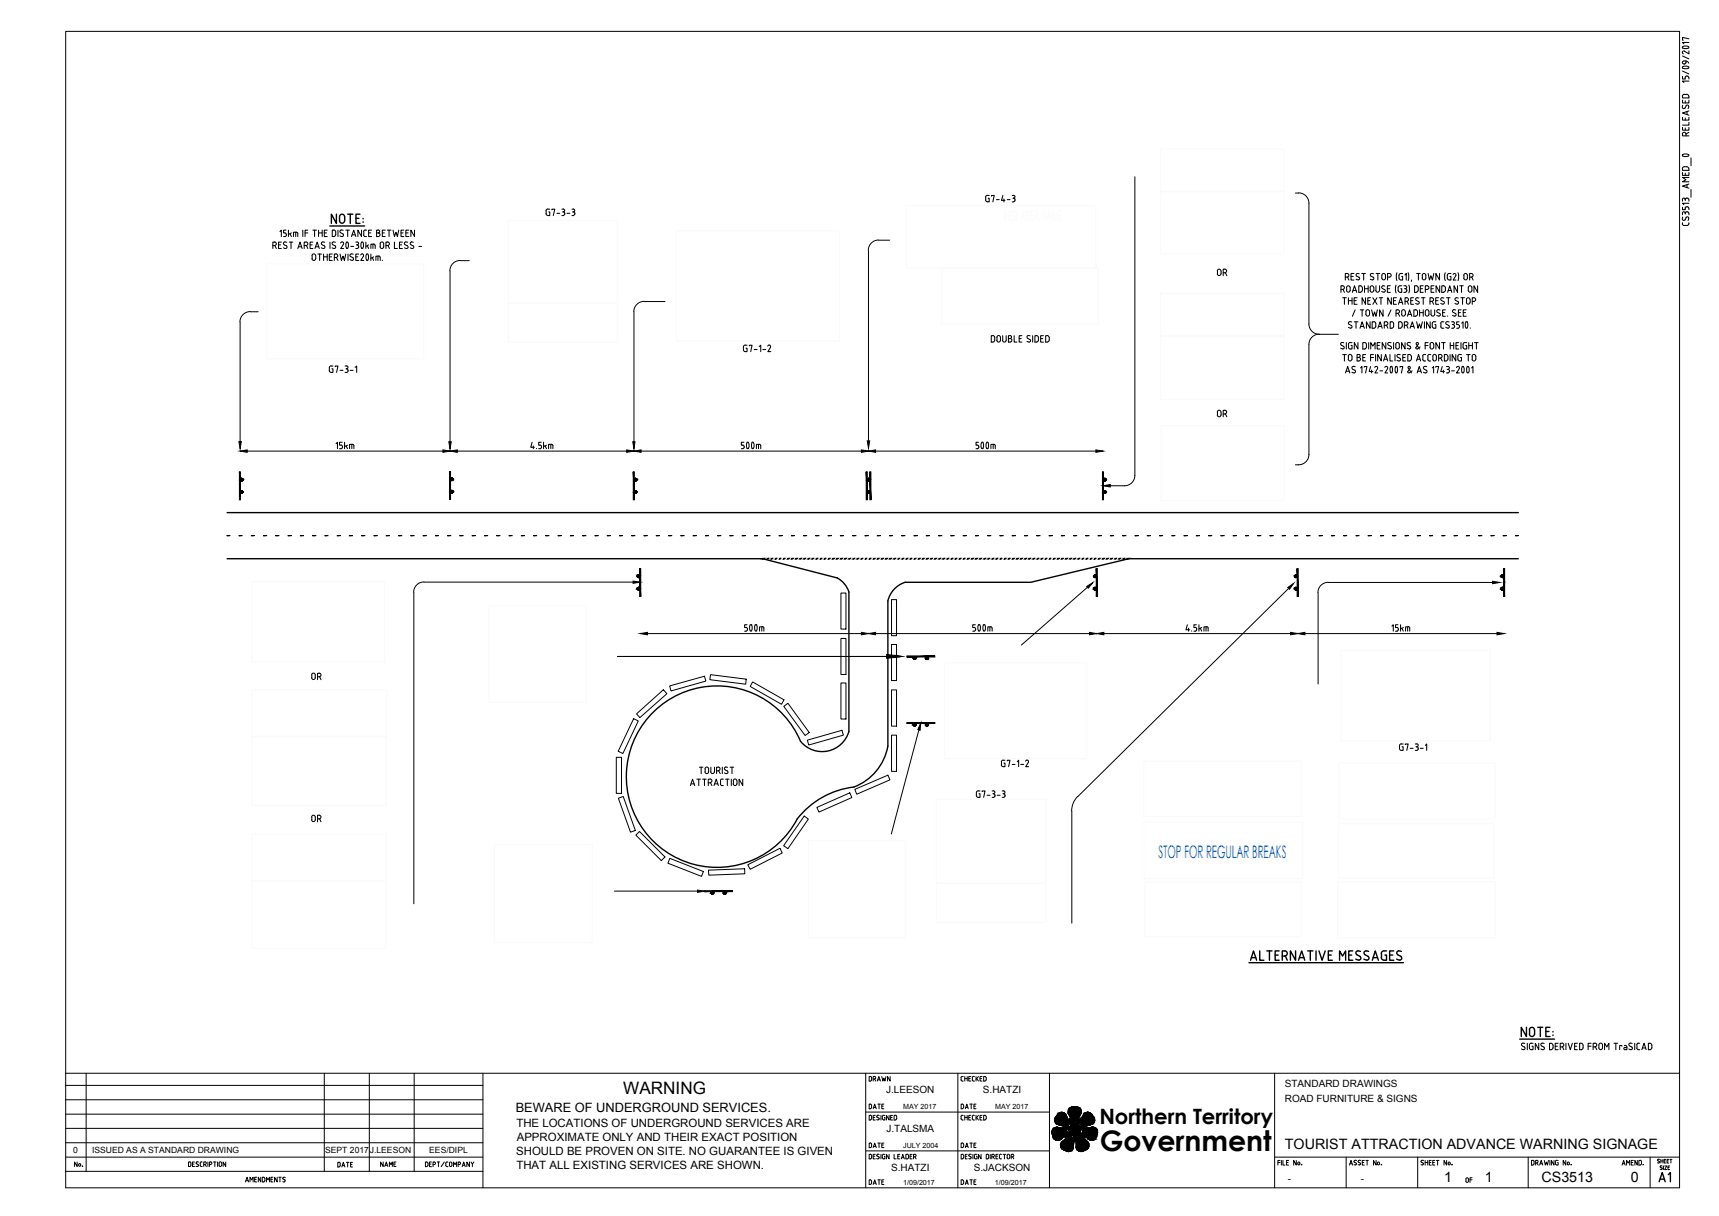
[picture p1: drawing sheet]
<svg xmlns="http://www.w3.org/2000/svg" width="420mm" height="297mm" viewBox="0 0 420 297" stroke-linecap="round" stroke-linejoin="round" font-family="sans-serif">
<defs><g id="words">
<text font-size="6.9" x="268.8" y="281.2">Government</text>
<text font-size="5.2" x="268.7" y="274.7">Northern Territory</text>
<text font-size="4.2" fill="#005cb8" x="283.2" y="209.5">STOP FOR REGULAR BREAKS</text>
<text font-size="4.2" x="152.3" y="267.3">WARNING</text>
<g font-size="3.5">
<text x="314" y="280.8">TOURIST ATTRACTION ADVANCE WARNING SIGNAGE</text>
<text x="352.9" y="288.8">1</text>
<text x="362.9" y="288.8">1</text>
<text x="376.8" y="288.8">CS3513</text>
<text x="398.6" y="288.8">0</text>
</g>
<text font-size="3.1" x="126" y="271.7">BEWARE OF UNDERGROUND SERVICES.</text>
<g font-size="2.8">
<text x="126.2" y="275.2">THE LOCATIONS OF UNDERGROUND SERVICES ARE</text>
<text x="126.3" y="278.7">APPROXIMATE ONLY AND THEIR EXACT POSITION</text>
<text x="126.2" y="282.1">SHOULD BE PROVEN ON SITE. NO GUARANTEE IS GIVEN</text>
<text x="126.2" y="285.6">THAT ALL EXISTING SERVICES ARE SHOWN.</text>
</g>
<g font-size="2.4">
<text x="216.6" y="267">J.LEESON</text>
<text x="240.3" y="267.1">S.HATZI</text>
<text x="314" y="265.4">STANDARD DRAWINGS</text>
<text x="314" y="269.1">ROAD FURNITURE &amp; SIGNS</text>
<text x="216.7" y="276.6">J.TALSMA</text>
<text x="217.8" y="286">S.HATZI</text>
<text x="238" y="286">S.JACKSON</text>
<text x="314.8" y="288.8">-</text>
<text x="332.6" y="288.8">-</text>
</g>
<g font-size="2.1">
<text x="17.9" y="281.6">0</text>
<text x="22.5" y="281.6">ISSUED AS A STANDARD DRAWING</text>
<text x="79.5" y="281.6">SEPT 2017</text>
<text x="90.4" y="281.6">J.LEESON</text>
<text x="104.9" y="281.6">EES/DIPL</text>
</g>
<g font-size="1.7">
<text x="220.7" y="270.8">MAY 2017</text>
<text x="243.2" y="270.8">MAY 2017</text>
<text x="220.7" y="280.3">JULY 2004</text>
<text x="220.7" y="289.4">1/09/2017</text>
<text x="243.2" y="289.4">1/09/2017</text>
</g>
</g></defs>
<!-- layer: Image -->
<g fill="none" stroke="#fafafa" stroke-width=".25">
<path d="M283.7 36.4h30.1v10.5h-30.1zM124.3 53.8h26.6v20.3h-26.6zM165.4 56.4h39.8v26.9h-39.8zM221.5 50.2h46.4v15.2h-46.4zM283.7 46.7h30.1v15.4h-30.1zM65.2 64.4h38.4v23.2h-38.4zM124.3 74.1h26.6v9.5h-26.6zM230.2 65.5h38.2v13.6h-38.2zM283.6 71.7h30.2v10.5h-30.2zM283.6 82h30.2v15.6h-30.2zM283.8 104h30.1v18.3h-30.1zM61.6 142.1h32.4v19.6h-32.4z"/>
<path d="M119.5 148h23.8v23.5h-23.8zM327.8 158.9h36.4v22.1h-36.4zM61.7 179.8h32.7v16.9h-32.7zM61.7 168.5h32.8v11.5h-32.8zM230.9 161.9h34.8v23.4h-34.8zM228.8 195.3h26.9v20.4h-26.9zM279.6 185.9h38.4v13.6h-38.4zM327.2 186.4h38.2v13.6h-38.2zM61.5 203.7h32.8v11.4h-32.8zM61.7 215.1h32.6v16.6h-32.6zM120.8 206.2h24v24.1h-24zM197.6 205.3h23.7v23.7h-23.7z"/>
<path d="M228.9 215.8h26.7v9.5h-26.7zM279.6 200.8h38.8v13.8h-38.8zM279.9 215.5h38.1v13.3h-38.1zM327 215.4h38.4v13.7h-38.4zM327.2 201.2h37.9v13.3h-37.9z"/>
</g>
<!-- layer: CONSTRUCTION -->
<g fill="none" stroke="#000" stroke-width=".24">
<path d="M214.7 58.6a2.52 2.52 0 0 0-2.5 2.6M214.8 58.7h2.6M277.4 43.2v72.9a2.52 2.52 0 0 1-2.5 2.6M316.6 47.2h.8M317.4 47.1a2.52 2.52 0 0 1 2.5 2.5M319.9 49.7v29.5M63.1 76.2a3.8 3.8 0 0 0-3.9 .9l-.5 1-.1 .5M112.5 63.6a2.52 2.52 0 0 0-2.5 2.5M112.5 63.7h2.2M157.4 73.6a2.52 2.52 0 0 0-2.5 2.5M157.5 73.7h5M319.9 79.1a2.52 2.52 0 0 0 2.5 2.6"/>
<path d="M322.4 81.6a2.52 2.52 0 0 0-2.5 2.6v26.8a2.52 2.52 0 0 1-2.5 2.5M322.5 81.7h4.6M316.6 113.5h.8M275.9 136.4v.1M103.6 142.2a2.52 2.52 0 0 0-2.5 2.5v76.1M205.5 144.9h1.3v8.8h-1.3zM205.5 156h1.3v8.8h-1.3zM217.9 157.4h1.2v8.8h-1.2zM217.9 146.5h1.2v8.8h-1.2zM324.6 142.2a2.52 2.52 0 0 0-2.5 2.6l.1 22.3M150.9 160.4h69.5M154.9 175.6l1.1 .5-3.8 8-1.1-.6z"/>
<path d="M155.6 174.4l6.6-5.9 .8 1-6.6 5.8zM163.7 167.6l8.5-2.4 .3 1.2-8.5 2.4zM173.7 164.8l8.7 1.1-.1 1.2-8.8-1.1zM184 166.6l7.6 4.3-.6 1.1-7.6-4.3zM191.6 172.6l1-.8 5.2 7.1-1 .8zM205.5 166.8h1.3v8.8h-1.3zM217.9 168.5h1.2v8.9h-1.2zM217.9 179.6h1.2v8.8h-1.2zM150.6 185h1.3v8.8h-1.3zM151.1 195l1.2-.4 3 8.3-1.2 .4zM196.6 199.3l1 .8-5 7.2-1.1-.7zM197.3 180.8l8.5-2.4 .3 1.2-8.4 2.4z"/>
<path d="M199.7 197.2l8-3.5 .5 1.1-8 3.6zM208.9 192.8l8.1-3.4 .5 1.1-8.1 3.5zM263.4 194.5l-1 1.4-.3 1.1-.2 1.1 .1 27.4M156.3 203.1l6.2 6.2-.9 .9-6.2-6.2zM163.7 209.7l8.2 3.2-.4 1.2-8.2-3.2zM173.2 212.6l8.8-.4v1.2l-8.8 .4zM182.8 211.2l7.8-4 .6 1.2-7.8 3.9z"/>
<circle cx="223.5" cy="160.7" r=".32"/>
<circle cx="223.5" cy="177" r=".32"/>
<circle cx="226.6" cy="177.1" r=".32"/>
<circle cx="226.6" cy="160.8" r=".32"/>
</g>
<g fill="#000" stroke="#000" stroke-width=".24">
<path d="M226.5 177.4h.2zM226.5 161.1h.2z"/>
<path d="M186.4 136.4v.1l.4-.1zM186.4 136.5l.4-.1z"/>
<path d="M187.6 136.4v.1l.2-.1zM187.6 136.5l.2-.1z"/>
<path d="M188.5 136.4v.1l.3-.1zM188.5 136.5l.3-.1z"/>
<path d="M189.5 136.4v.1l.3-.1zM189.5 136.5l.3-.1z"/>
<path d="M190.6 136.4v.1l.2-.1zM190.6 136.5l.2-.1z"/>
<path d="M191.5 136.4v.1l.3-.1zM191.5 136.5l.3-.1z"/>
<path d="M192.5 136.4v.1l.3-.1zM192.5 136.5l.3-.1z"/>
<path d="M193.5 136.4v.1l.3-.1zM193.5 136.5l.3-.1z"/>
<path d="M194.5 136.4v.1l.3-.1zM194.5 136.5l.3-.1z"/>
<path d="M195.6 136.4v.1l.2-.1zM195.6 136.5l.2-.1z"/>
<path d="M196.5 136.4v.1l.3-.1zM196.5 136.5l.3-.1z"/>
<path d="M197.5 136.4v.1l.3-.1zM197.5 136.5l.3-.1z"/>
<path d="M198.5 136.4v.1l.3-.1zM198.5 136.5l.3-.1z"/>
<path d="M199.5 136.4v.1l.3-.1zM199.5 136.5l.3-.1z"/>
<path d="M200.5 136.4v.1l.3-.1zM200.5 136.5l.3-.1z"/>
<path d="M201.5 136.4v.1l.3-.1zM201.5 136.5l.3-.1z"/>
<path d="M202.5 136.4v.1l.3-.1zM202.5 136.5l.3-.1z"/>
<path d="M203.6 136.4v.1l.2-.1zM203.6 136.5l.2-.1z"/>
<path d="M204.5 136.4v.1l.3-.1zM204.5 136.5l.3-.1z"/>
<path d="M205.5 136.4v.1l.3-.1zM205.5 136.5l.3-.1z"/>
<path d="M206.5 136.4v.1l.3-.1zM206.5 136.5l.3-.1z"/>
<path d="M207.5 136.4v.1l.3-.1zM207.5 136.5l.3-.1z"/>
<path d="M208.5 136.4v.1l.3-.1zM208.5 136.5l.3-.1z"/>
<path d="M209.5 136.4v.1l.3-.1zM209.5 136.5l.3-.1z"/>
<path d="M210.5 136.4v.1l.3-.1zM210.5 136.5l.3-.1z"/>
<path d="M211.6 136.4v.1l.2-.1zM211.6 136.5l.2-.1z"/>
<path d="M212.5 136.4v.1l.3-.1zM212.5 136.5l.3-.1z"/>
<path d="M213.5 136.4v.1l.3-.1zM213.5 136.5l.3-.1z"/>
<path d="M214.5 136.4v.1l.3-.1zM214.5 136.5l.3-.1z"/>
<path d="M215.5 136.4v.1l.3-.1zM215.5 136.5l.3-.1z"/>
<path d="M216.5 136.4v.1l.3-.1zM216.5 136.5l.3-.1z"/>
<path d="M217.5 136.4v.1l.3-.1zM217.5 136.5l.3-.1z"/>
<path d="M218.5 136.4v.1l.3-.1zM218.5 136.5l.3-.1z"/>
<path d="M219.6 136.4v.1l.2-.1zM219.6 136.5l.2-.1z"/>
<path d="M220.5 136.4v.1l.3-.1zM220.5 136.5l.3-.1z"/>
<path d="M221.5 136.4v.1l.3-.1zM221.5 136.5l.3-.1z"/>
<path d="M222.5 136.4v.1l.3-.1zM222.5 136.5l.3-.1z"/>
<path d="M223.5 136.4v.1l.3-.1zM223.5 136.5l.3-.1z"/>
<path d="M224.6 136.4v.1l.2-.1zM224.6 136.5l.2-.1z"/>
<path d="M225.5 136.4v.1l.3-.1zM225.5 136.5l.3-.1z"/>
<path d="M226.5 136.4v.1l.3-.1zM226.5 136.5l.3-.1z"/>
<path d="M227.6 136.4v.1l.2-.1zM227.6 136.5l.2-.1z"/>
<path d="M228.5 136.4v.1l.3-.1zM228.5 136.5l.3-.1z"/>
<path d="M229.5 136.4v.1l.3-.1zM229.5 136.5l.3-.1z"/>
<path d="M230.5 136.4v.1l.3-.1zM230.5 136.5l.3-.1z"/>
<path d="M231.5 136.4v.1l.3-.1zM231.5 136.5l.3-.1z"/>
<path d="M232.6 136.4v.1l.2-.1zM232.6 136.5l.2-.1z"/>
<path d="M233.5 136.4v.1l.3-.1zM233.5 136.5l.3-.1z"/>
<path d="M234.5 136.4v.1l.3-.1zM234.5 136.5l.3-.1z"/>
<path d="M235.6 136.4v.1l.2-.1zM235.6 136.5l.2-.1z"/>
<path d="M236.5 136.4v.1l.3-.1zM236.5 136.5l.3-.1z"/>
<path d="M237.5 136.4v.1l.3-.1zM237.5 136.5l.3-.1z"/>
<path d="M238.5 136.4v.1l.3-.1zM238.5 136.5l.3-.1z"/>
<path d="M239.5 136.4v.1l.3-.1zM239.5 136.5l.3-.1z"/>
<path d="M240.6 136.4v.1l.2-.1zM240.6 136.5l.2-.1z"/>
<path d="M241.5 136.4v.1l.3-.1zM241.5 136.5l.3-.1z"/>
<path d="M242.5 136.4v.1l.3-.1zM242.5 136.5l.3-.1z"/>
<path d="M243.5 136.4v.1l.3-.1zM243.5 136.5l.3-.1z"/>
<path d="M244.5 136.4v.1l.3-.1zM244.5 136.5l.3-.1z"/>
<path d="M245.5 136.4v.1l.3-.1zM245.5 136.5l.3-.1z"/>
<path d="M246.5 136.4v.1l.3-.1zM246.5 136.5l.3-.1z"/>
<path d="M247.5 136.4v.1l.3-.1zM247.5 136.5l.3-.1z"/>
<path d="M248.6 136.4v.1l.2-.1zM248.6 136.5l.2-.1z"/>
<path d="M249.5 136.4v.1l.3-.1zM249.5 136.5l.3-.1z"/>
<path d="M250.5 136.4v.1l.3-.1zM250.5 136.5l.3-.1z"/>
<path d="M251.5 136.4v.1l.3-.1zM251.5 136.5l.3-.1z"/>
<path d="M252.5 136.4v.1l.3-.1zM252.5 136.5l.3-.1z"/>
<path d="M253.5 136.4v.1l.3-.1zM253.5 136.5l.3-.1z"/>
<path d="M254.5 136.4v.1l.3-.1zM254.5 136.5l.3-.1z"/>
<path d="M255.5 136.4v.1l.3-.1zM255.5 136.5l.3-.1z"/>
<path d="M256.6 136.4v.1l.2-.1zM256.6 136.5l.2-.1z"/>
<path d="M257.5 136.4v.1l.3-.1zM257.5 136.5l.3-.1z"/>
<path d="M258.5 136.4v.1l.3-.1zM258.5 136.5l.3-.1z"/>
<path d="M259.5 136.4v.1l.3-.1zM259.5 136.5l.3-.1z"/>
<path d="M260.5 136.4v.1l.3-.1zM260.5 136.5l.3-.1z"/>
<path d="M261.5 136.4v.1l.3-.1zM261.5 136.5l.3-.1z"/>
<path d="M262.5 136.4v.1l.3-.1zM262.5 136.5l.3-.1z"/>
<path d="M263.5 136.4v.1l.3-.1zM263.5 136.5l.3-.1z"/>
<path d="M264.6 136.4v.1l.2-.1zM264.6 136.5l.2-.1z"/>
<path d="M265.5 136.4v.1l.3-.1zM265.5 136.5l.3-.1z"/>
<path d="M266.5 136.4v.1l.3-.1zM266.5 136.5l.3-.1z"/>
<path d="M267.5 136.4v.1l.3-.1zM267.5 136.5l.3-.1z"/>
<path d="M268.5 136.4v.1l.3-.1zM268.5 136.5l.3-.1z"/>
<path d="M269.6 136.4v.1l.2-.1zM269.6 136.5l.2-.1z"/>
<path d="M270.5 136.4v.1l.3-.1zM270.5 136.5l.3-.1z"/>
<path d="M271.5 136.4v.1l.3-.1zM271.5 136.5l.3-.1z"/>
<path d="M272.6 136.4v.1l.2-.1zM272.6 136.5l.2-.1z"/>
<path d="M273.5 136.4v.1l.3-.1zM273.5 136.5l.3-.1z"/>
<path d="M274.5 136.4v.1l.3-.1zM274.5 136.5l.3-.1z"/>
<path d="M275.5 136.4v.1l.4-.1zM275.5 136.5l.4-.1z"/>
<path d="M223.5 176.7h.1zM223.5 176.7h.1z"/>
<path d="M223.5 160.4h.1zM223.4 160.4h.2z"/>
<path d="M223.4 176.7h.3zM223.4 176.7h.3z"/>
<path d="M223.4 177.4h.2zM223.4 177.4h.2z"/>
<path d="M223.4 160.4h.3zM223.4 160.4h.3z"/>
<path d="M223.4 161.1h.2zM223.4 161.1h.2z"/>
<path d="M223.4 176.7l.3 .1zM223.4 176.7l.3 .1z"/>
<path d="M223.4 177.3h.3zM223.4 177.3l.2 .1z"/>
<path d="M223.4 160.4l.3 .1zM223.4 160.4l.3 .1z"/>
<path d="M223.4 161h.3zM223.4 161l.2 .1z"/>
<path d="M223.4 176.8h.4zM223.3 176.8h.5z"/>
<path d="M223.4 177.3h.3zM223.4 177.3h.3z"/>
<path d="M223.4 160.5h.4zM223.3 160.5h.5z"/>
<path d="M223.4 161h.3zM223.4 161h.3z"/>
<path d="M223.3 176.8l.5 .1zM223.3 176.8l.5 .1z"/>
<path d="M223.3 177.2h.5zM223.3 177.2l.4 .1z"/>
<path d="M223.3 160.5l.5 .1zM223.3 160.5l.5 .1z"/>
<path d="M223.3 161h.5zM223.3 161h.4z"/>
<path d="M223.3 176.9h.5zM223.2 176.9h.6z"/>
<path d="M223.2 176.9l.7 .1zM223.2 176.9l.7 .1z"/>
<path d="M223.2 177.2h.6zM223.2 177.2h.6z"/>
<path d="M223.3 177.2h.5zM223.3 177.2h.5z"/>
<path d="M223.3 160.6l.5 .1zM223.3 160.6l.5 .1z"/>
<path d="M223.2 160.7h.7zM223.2 160.7h.7z"/>
<path d="M223.2 160.9h.6zM223.2 160.9h.6z"/>
<path d="M223.3 160.9h.5zM223.3 160.9l.5 .1z"/>
<path d="M223.2 177h.7zM223.2 177h.7z"/>
<path d="M223.2 177l.7 .1zM223.2 177l.7 .1z"/>
<path d="M223.2 177.1h.7zM223.2 177.1l.6 .1z"/>
<path d="M223.2 160.7h.7zM223.2 160.7h.7z"/>
<path d="M223.2 160.7l.7 .1zM223.2 160.7l.7 .1z"/>
<path d="M223.2 160.8h.7zM223.2 160.8l.6 .1z"/>
<path d="M226.5 176.7h.2zM226.5 176.7h.2z"/>
<path d="M226.5 160.4h.2zM226.5 160.4h.2z"/>
<path d="M226.5 176.7l.2 .1zM226.4 176.8h.3z"/>
<path d="M226.5 160.4l.2 .1zM226.4 160.5h.3z"/>
<path d="M226.4 176.8h.4zM226.4 176.8h.4z"/>
<path d="M226.4 177.4h.3zM226.4 177.4h.3z"/>
<path d="M226.4 160.5h.4zM226.4 160.5h.4z"/>
<path d="M226.4 161.1h.3zM226.4 161.1h.3z"/>
<path d="M226.4 176.8h.4zM226.4 176.8h.4z"/>
<path d="M226.4 177.3h.4zM226.4 177.3l.3 .1z"/>
<path d="M226.4 160.5l.4 .1zM226.4 160.5l.4 .1z"/>
<path d="M226.4 161h.4zM226.4 161l.3 .1z"/>
<path d="M226.3 176.8l.5 .1zM226.3 176.9h.5z"/>
<path d="M226.3 177.3h.5zM226.3 177.3h.5z"/>
<path d="M226.3 160.6h.5zM226.3 160.6h.5z"/>
<path d="M226.3 161h.5zM226.3 161h.5z"/>
<path d="M226.3 176.9l.6 .1zM226.3 176.9l.6 .1z"/>
<path d="M226.3 177.2h.5zM226.3 177.2l.5 .1z"/>
<path d="M226.3 160.6l.6 .1zM226.3 160.6l.6 .1z"/>
<path d="M226.3 161h.5zM226.3 161h.5z"/>
<path d="M226.2 177h.7zM226.2 177h.7z"/>
<path d="M226.2 177l.7 .1zM226.2 177l.7 .1z"/>
<path d="M226.2 177.1h.7zM226.2 177.1h.7z"/>
<path d="M226.2 177.1l.7 .1zM226.2 177.1l.7 .1z"/>
<path d="M226.2 177.2h.7zM226.2 177.2h.6z"/>
<path d="M226.2 160.7h.7zM226.2 160.7h.7z"/>
<path d="M226.2 160.7l.7 .1zM226.2 160.7l.7 .1z"/>
<path d="M226.2 160.8h.7zM226.2 160.8h.7z"/>
<path d="M226.2 160.8l.7 .1zM226.2 160.8l.7 .1z"/>
<path d="M226.2 160.9h.7zM226.2 160.9l.6 .1z"/>
<path d="M221.7 176.7h6.8v-.2zM221.7 176.5h6.8l-6.8 .2z"/>
<path d="M221.7 160.5h6.8v-.3zM221.7 160.2h6.8l-6.8 .3z"/>
</g>
<!-- layer: DIMENSIONS -->
<g fill="#000" stroke="#000" stroke-width=".24">
<path d="M155.3 116.8h.1zM270 117.5h.1zM155.3 120.5h.1zM267.6 140.5h.1zM316.7 144.1h.1zM174 218.4h.2zM177.1 217.8h.1z"/>
<path d="M58.5 115.3l.3 6.8v-6.8zM58.5 115.3l.3 6.8h-.3z"/>
<path d="M59 119.9h.2zM58.9 119.9h.3z"/>
<path d="M59 116.8h.2zM59 116.8h.2z"/>
<path d="M59 116.8l.2 .1zM59 116.8l.2 .1z"/>
<path d="M59 117.5h.2zM59 117.5h.1z"/>
<path d="M58.9 119.9h.3zM58.9 119.9h.3z"/>
<path d="M58.9 119.9h.3zM58.9 119.9h.3z"/>
<path d="M58.9 116.9h.4zM58.9 116.9h.4z"/>
<path d="M58.9 117.5h.3zM58.9 117.5h.3z"/>
<path d="M58.9 119.9l.4 .1zM58.8 120h.5z"/>
<path d="M58.9 116.9l.4 .1zM58.8 117h.5z"/>
<path d="M58.9 117.4h.4zM58.9 117.4l.3 .1z"/>
<path d="M58.8 120h.5zM58.8 120h.5z"/>
<path d="M58.8 117h.6zM58.8 117h.6z"/>
<path d="M58.8 117.4h.5zM58.8 117.4h.5z"/>
<path d="M58.8 117l.6 .1zM58.8 117l.6 .1z"/>
<path d="M58.8 117.1h.6zM58.8 117.1h.6z"/>
<path d="M58.8 117.3h.6zM58.8 117.3h.6z"/>
<path d="M58.8 117.3h.6zM58.8 117.3l.5 .1z"/>
<path d="M58.7 117.1l.7 .1zM58.7 117.1l.7 .1z"/>
<path d="M58.7 117.2h.7zM58.7 117.2h.7z"/>
<path d="M58.7 117.2h.7zM58.7 117.2l.7 .1z"/>
<path d="M109.9 115.2l.2 6.8v-6.8zM109.9 115.2l.2 6.8h-.2z"/>
<path d="M110.4 116.8h.1zM110.3 116.8h.2z"/>
<path d="M110.4 119.8h.1zM110.3 119.8h.2z"/>
<path d="M110.3 119.8h.2zM110.3 119.8h.2z"/>
<path d="M110.3 116.8h.3zM110.3 116.8h.3z"/>
<path d="M110.3 117.4h.2zM110.3 117.4h.2z"/>
<path d="M110.3 119.8h.3zM110.2 119.8h.4z"/>
<path d="M110.3 116.8h.3zM110.3 116.8h.3z"/>
<path d="M110.3 117.4h.3zM110.3 117.4h.2z"/>
<path d="M110.3 116.8l.4 .1zM110.3 116.8l.4 .1z"/>
<path d="M110.3 117.3h.3zM110.3 117.3l.3 .1z"/>
<path d="M110.2 119.8l.5 .1zM110.2 119.8l.5 .1z"/>
<path d="M110.2 116.9h.5zM110.2 116.9h.5z"/>
<path d="M110.2 117.3h.5zM110.2 117.3h.4z"/>
<path d="M110.2 119.9h.5zM110.2 119.9h.5z"/>
<path d="M110.2 116.9l.6 .1zM110.2 116.9l.6 .1z"/>
<path d="M110.2 117.3h.5zM110.2 117.3h.5z"/>
<path d="M110.1 119.9l.6 .1zM110.1 119.9l.6 .1z"/>
<path d="M110.1 120l.7 .1zM110.1 120l.7 .1z"/>
<path d="M110.1 117h.7zM110.1 117h.7z"/>
<path d="M110.1 117l.7 .1zM110.1 117l.7 .1z"/>
<path d="M110.1 117.1h.7zM110.1 117.1h.7z"/>
<path d="M110.1 117.1l.7 .1zM110.1 117.1l.7 .1z"/>
<path d="M110.1 117.2h.7zM110.1 117.2l.6 .1z"/>
<path d="M154.8 115.3l.2 6.8v-6.8zM154.8 115.3l.2 6.8h-.2z"/>
<path d="M155.3 119.9h.1zM155.3 119.9h.1z"/>
<path d="M155.3 116.8l.2 .1zM155.3 116.8l.2 .1z"/>
<path d="M155.3 117.5h.1zM155.3 117.5h.1z"/>
<path d="M155.3 119.9h.2zM155.2 119.9h.3z"/>
<path d="M155.2 119.9h.3zM155.2 119.9h.3z"/>
<path d="M155.2 116.9h.3zM155.2 116.9h.3z"/>
<path d="M155.2 117.5h.3zM155.2 117.5h.2z"/>
<path d="M155.1 119.9l.4 .1zM155.1 119.9l.4 .1z"/>
<path d="M155.2 116.9l.4 .1zM155.2 116.9l.4 .1z"/>
<path d="M155.2 117.4h.3zM155.2 117.4l.3 .1z"/>
<path d="M155.1 120h.5zM155 120h.6z"/>
<path d="M155.1 117h.5zM155.1 117h.5z"/>
<path d="M155.1 117.4h.5zM155.1 117.4h.4z"/>
<path d="M155.1 117l.5 .1zM155.1 117l.5 .1z"/>
<path d="M155 117.1h.7zM155 117.1h.7z"/>
<path d="M155 117.3h.6zM155 117.3h.6z"/>
<path d="M155.1 117.3h.5zM155.1 117.3l.5 .1z"/>
<path d="M155 117.1l.7 .1zM155 117.1l.7 .1z"/>
<path d="M155 117.2h.7zM155 117.2h.7z"/>
<path d="M155 117.2h.7zM155 117.2l.6 .1z"/>
<path d="M211.7 115.3l.3 6.8v-6.8zM211.7 115.3l.3 6.8h-.3z"/>
<path d="M212.2 119.9h.2zM212.1 119.9h.3z"/>
<path d="M212.2 116.8h.2zM212.2 116.8h.2z"/>
<path d="M212.2 116.8l.2 .1zM212.1 116.9h.3z"/>
<path d="M212.2 117.5h.2zM212.2 117.5h.1z"/>
<path d="M212.1 119.9h.3zM212.1 119.9h.3z"/>
<path d="M212.1 119.9h.3zM212.1 119.9h.3z"/>
<path d="M212.1 116.9h.4zM212.1 116.9h.4z"/>
<path d="M212.1 117.5h.3zM212.1 117.5h.3z"/>
<path d="M212.1 119.9l.4 .1zM212.1 119.9l.4 .1z"/>
<path d="M212.1 116.9l.4 .1zM212.1 116.9l.4 .1z"/>
<path d="M212.1 117.4h.4zM212.1 117.4l.3 .1z"/>
<path d="M212 120h.5zM212 120h.5z"/>
<path d="M212 117h.6zM212 117h.6z"/>
<path d="M212 117.4h.5zM212 117.4h.5z"/>
<path d="M212 117l.6 .1zM212 117.1h.6z"/>
<path d="M212 117.1h.6zM212 117.1h.6z"/>
<path d="M212 117.3h.6zM212 117.3h.6z"/>
<path d="M212 117.3h.6zM212 117.3l.5 .1z"/>
<path d="M211.9 117.1l.7 .1zM211.9 117.1l.7 .1z"/>
<path d="M211.9 117.2h.7zM211.9 117.2h.7z"/>
<path d="M211.9 117.2h.7zM211.9 117.2l.7 .1z"/>
<path d="M212.6 115.3l.3 6.8v-6.8zM212.6 115.3l.3 6.8h-.3z"/>
<path d="M269.5 115.3l.2 6.8v-6.8zM269.5 115.3l.2 6.8h-.2z"/>
<path d="M270 116.8h.1zM270 116.8h.1z"/>
<path d="M270 119.9h.1zM269.9 119.9h.2z"/>
<path d="M269.9 119.9h.3zM269.9 119.9h.3z"/>
<path d="M270 116.8l.2 .1zM269.9 116.9h.3z"/>
<path d="M269.9 116.9h.3zM269.9 116.9h.3z"/>
<path d="M269.9 117.5h.3zM269.9 117.5h.2z"/>
<path d="M269.9 119.9h.3zM269.8 119.9h.4z"/>
<path d="M269.8 116.9l.5 .1zM269.8 116.9l.5 .1z"/>
<path d="M269.8 117.4h.4zM269.8 117.4l.4 .1z"/>
<path d="M269.8 119.9l.5 .1zM269.8 119.9l.5 .1z"/>
<path d="M269.8 117h.5zM269.8 117h.5z"/>
<path d="M269.8 117.4h.5zM269.8 117.4h.4z"/>
<path d="M269.8 120h.5zM269.8 120h.5z"/>
<path d="M269.8 117l.6 .1zM269.8 117l.6 .1z"/>
<path d="M269.8 117.3h.5zM269.8 117.3l.5 .1z"/>
<path d="M269.7 117.1h.7zM269.7 117.1h.7z"/>
<path d="M269.7 117.1l.7 .1zM269.7 117.1l.7 .1z"/>
<path d="M269.7 117.2h.7zM269.7 117.2h.7z"/>
<path d="M269.7 117.2l.7 .1zM269.7 117.2l.7 .1z"/>
<path d="M269.7 117.3h.7zM269.7 117.3h.6z"/>
<path d="M58.9 120.5h.3zM58.9 120.5h.2z"/>
<path d="M58.9 120.5h.3zM58.9 120.5h.3z"/>
<path d="M58.9 120.4h.3zM58.9 120.4l.3 .1z"/>
<path d="M58.8 120.4h.5zM58.8 120.4h.4z"/>
<path d="M58.8 120l.6 .1zM58.8 120l.6 .1z"/>
<path d="M58.8 120.4h.5zM58.8 120.4h.5z"/>
<path d="M58.7 120.1h.7zM58.7 120.1h.7z"/>
<path d="M58.7 120.1l.7 .1zM58.7 120.1l.7 .1z"/>
<path d="M58.7 120.2l.7 .1zM58.7 120.2l.7 .1z"/>
<path d="M58.7 120.3h.7zM58.7 120.3h.7z"/>
<path d="M58.7 120.3h.7zM58.7 120.3l.6 .1z"/>
<path d="M110.3 120.4h.2zM110.3 120.4h.2z"/>
<path d="M110.3 120.4h.2zM110.3 120.4h.2z"/>
<path d="M110.2 120.4h.4zM110.2 120.4h.3z"/>
<path d="M110.2 120.3h.5zM110.2 120.3l.4 .1z"/>
<path d="M110.1 120.2l.6 .1zM110.1 120.2l.6 .1z"/>
<path d="M110.1 120.3h.6zM110.1 120.3h.6z"/>
<path d="M110.1 120.1h.7zM110.1 120.1h.7z"/>
<path d="M110.1 120.1l.7 .1zM110.1 120.1l.7 .1z"/>
<path d="M110.1 120.2h.7zM110.1 120.2h.6z"/>
<path d="M155.2 120.5h.3zM155.2 120.5h.2z"/>
<path d="M155.1 120.4h.4zM155.1 120.4l.4 .1z"/>
<path d="M155.1 120.4h.4zM155.1 120.4h.4z"/>
<path d="M155 120l.6 .1zM155 120l.6 .1z"/>
<path d="M155 120.4h.6zM155 120.4h.5z"/>
<path d="M155 120.1h.6zM155 120.1h.6z"/>
<path d="M155 120.1l.6 .1zM155 120.1l.6 .1z"/>
<path d="M155 120.2l.6 .1zM155 120.2l.6 .1z"/>
<path d="M155 120.3h.6zM155 120.3h.6z"/>
<path d="M155 120.3h.6zM155 120.3l.6 .1z"/>
<path d="M212.1 120.5h.3zM212.1 120.5h.2z"/>
<path d="M212.1 120.5h.3zM212.1 120.5h.3z"/>
<path d="M212.1 120.4h.3zM212.1 120.4l.3 .1z"/>
<path d="M212 120.4h.5zM212 120.4h.4z"/>
<path d="M212 120l.6 .1zM212 120l.6 .1z"/>
<path d="M212 120.4h.5zM212 120.4h.5z"/>
<path d="M211.9 120.1h.7zM211.9 120.1h.7z"/>
<path d="M211.9 120.1l.7 .1zM211.9 120.1l.7 .1z"/>
<path d="M211.9 120.2l.7 .1zM211.9 120.2l.7 .1z"/>
<path d="M211.9 120.3h.7zM211.9 120.3h.7z"/>
<path d="M211.9 120.3h.7zM211.9 120.3l.6 .1z"/>
<path d="M269.9 120.5h.2zM269.9 120.5h.2z"/>
<path d="M269.9 120.5h.3zM269.9 120.5h.2z"/>
<path d="M269.8 120.4h.4zM269.8 120.4l.4 .1z"/>
<path d="M269.8 120.4h.5zM269.8 120.4h.4z"/>
<path d="M269.8 120l.5 .1zM269.8 120l.5 .1z"/>
<path d="M269.7 120.1h.7zM269.7 120.1h.7z"/>
<path d="M269.7 120.3l.6 .1zM269.7 120.3l.6 .1z"/>
<path d="M269.8 120.4h.5zM269.8 120.4h.5z"/>
<path d="M269.7 120.1l.7 .1zM269.7 120.1l.7 .1z"/>
<path d="M269.7 120.2l.7 .1zM269.7 120.2l.7 .1z"/>
<path d="M269.7 120.3h.7zM269.7 120.3h.6z"/>
<path d="M156.1 140.4l.1 .1zM156 140.5h.2z"/>
<path d="M156 143.5h.1zM156 143.5h.1z"/>
<path d="M156 143.5h.2zM156 143.5h.2z"/>
<path d="M156 144.1h.1zM156 144.1h.1z"/>
<path d="M156 140.5h.2zM155.9 140.5h.3z"/>
<path d="M156 141.1h.2zM156 141.1h.1z"/>
<path d="M155.9 140.5h.4zM155.9 140.5h.4z"/>
<path d="M155.9 141.1h.3zM155.9 141.1h.3z"/>
<path d="M155.9 143.5h.4zM155.8 143.5h.5z"/>
<path d="M155.9 144.1h.3zM155.9 144.1h.2z"/>
<path d="M155.9 140.5h.4zM155.9 140.5h.4z"/>
<path d="M155.9 141h.4zM155.9 141l.3 .1z"/>
<path d="M155.8 143.5l.5 .1zM155.8 143.5l.5 .1z"/>
<path d="M155.8 144.1h.5zM155.8 144.1h.4z"/>
<path d="M155.8 140.5l.6 .1zM155.8 140.5l.6 .1z"/>
<path d="M155.8 141h.5zM155.8 141h.5z"/>
<path d="M155.8 143.6h.6zM155.8 143.6h.6z"/>
<path d="M155.8 144h.5zM155.8 144l.5 .1z"/>
<path d="M156.4 138.9v6.8h.2zM156.4 138.9h.2v6.8z"/>
<path d="M155.8 140.6h.6zM155.8 140.6h.6z"/>
<path d="M155.8 140.9h.6zM155.8 140.9l.5 .1z"/>
<path d="M155.8 143.6l.6 .1zM155.8 143.6l.6 .1z"/>
<path d="M155.8 143.7h.6zM155.8 143.7h.6z"/>
<path d="M155.8 143.9l.6 .1zM155.8 143.9l.6 .1z"/>
<path d="M155.8 144h.6zM155.8 144h.5z"/>
<path d="M155.8 140.6l.6 .1zM155.8 140.6l.6 .1z"/>
<path d="M155.8 140.7l.6 .1zM155.8 140.7l.6 .1z"/>
<path d="M155.8 140.8h.6zM155.8 140.8h.6z"/>
<path d="M155.8 140.8l.6 .1zM155.8 140.8l.6 .1z"/>
<path d="M155.8 140.9h.6zM155.8 140.9h.6z"/>
<path d="M155.7 143.7l.7 .1zM155.7 143.7l.7 .1z"/>
<path d="M155.7 143.8h.7zM155.7 143.8h.7z"/>
<path d="M155.7 143.8h.7zM155.7 143.8l.7 .1z"/>
<path d="M267.6 143.5h.1zM267.6 143.5h.1z"/>
<path d="M267.6 140.5h.2zM267.5 140.5h.3z"/>
<path d="M267.6 141.1h.1zM267.6 141.1h.1z"/>
<path d="M267.6 143.5h.2zM267.5 143.5h.3z"/>
<path d="M267.6 144.1h.1zM267.6 144.1h.1z"/>
<path d="M267.5 143.5l.4 .1zM267.5 143.5l.4 .1z"/>
<path d="M267.5 144.1h.3zM267.5 144.1h.2z"/>
<path d="M267.5 140.5h.4zM267.5 140.5h.4z"/>
<path d="M267.5 141.1h.3zM267.5 141.1h.2z"/>
<path d="M267.5 140.5h.4zM267.5 140.5h.4z"/>
<path d="M267.5 141h.4zM267.5 141l.3 .1z"/>
<path d="M267.4 143.6h.5zM267.4 143.6h.5z"/>
<path d="M267.4 144.1h.5zM267.4 144.1h.4z"/>
<path d="M267.4 140.5l.5 .1zM267.4 140.5l.5 .1z"/>
<path d="M267.4 141h.5zM267.4 141h.5z"/>
<path d="M267.4 143.6h.5zM267.4 143.6h.5z"/>
<path d="M267.3 143.6l.6 .1zM267.3 143.6l.6 .1z"/>
<path d="M267.3 144h.6zM267.3 144h.6z"/>
<path d="M267.4 144h.5zM267.4 144l.5 .1z"/>
<path d="M267.9 138.9v6.8h.3zM267.9 138.9h.3v6.8z"/>
<path d="M267.4 140.6l.6 .1zM267.4 140.6l.6 .1z"/>
<path d="M267.4 140.9h.5zM267.4 140.9l.5 .1z"/>
<path d="M267.3 143.7h.6zM267.3 143.7h.6z"/>
<path d="M267.3 143.7l.7 .1zM267.3 143.7l.7 .1z"/>
<path d="M267.3 143.8l.6 .1zM267.3 143.8l.6 .1z"/>
<path d="M267.3 143.9h.6zM267.3 143.9l.6 .1z"/>
<path d="M267.3 140.7h.7zM267.3 140.7h.7z"/>
<path d="M267.3 140.7l.7 .1zM267.3 140.7l.7 .1z"/>
<path d="M267.3 140.8h.7zM267.3 140.8h.7z"/>
<path d="M267.3 140.8l.7 .1zM267.3 140.8l.7 .1z"/>
<path d="M267.3 140.9h.7zM267.3 140.9h.6z"/>
<path d="M267.3 143.8h.7zM267.3 143.8h.6z"/>
<path d="M316.7 143.5h.1zM316.7 143.5h.1z"/>
<path d="M316.7 140.5h.1zM316.7 140.5h.1z"/>
<path d="M316.7 140.5h.2zM316.6 140.5h.3z"/>
<path d="M316.7 141.1h.1zM316.7 141.1h.1z"/>
<path d="M316.7 143.5h.2zM316.6 143.5h.3z"/>
<path d="M316.6 143.5l.3 .1zM316.6 143.5l.3 .1z"/>
<path d="M316.6 144.1h.3zM316.6 144.1h.2z"/>
<path d="M316.6 140.5h.4zM316.6 140.5h.4z"/>
<path d="M316.6 141.1h.3zM316.6 141.1h.2z"/>
<path d="M316.5 143.6h.5zM316.5 143.6h.5z"/>
<path d="M316.5 144.1h.4zM316.5 144.1h.4z"/>
<path d="M316.6 140.5h.4zM316.5 140.5h.5z"/>
<path d="M316.6 141h.4zM316.6 141l.3 .1z"/>
<path d="M316.5 143.6h.5zM316.5 143.6h.5z"/>
<path d="M316.5 144h.5zM316.5 144l.4 .1z"/>
<path d="M316.5 140.5l.5 .1zM316.5 140.5l.5 .1z"/>
<path d="M316.5 141h.5zM316.5 141h.5z"/>
<path d="M316.5 143.6l.5 .1zM316.5 143.6l.5 .1z"/>
<path d="M316.5 144h.5zM316.5 144h.5z"/>
<path d="M317 138.9v6.8h.3zM317 138.9h.3v6.8z"/>
<path d="M316.5 140.6l.5 .1zM316.5 140.6l.5 .1z"/>
<path d="M316.5 140.7h.6zM316.5 140.7h.6z"/>
<path d="M316.5 140.9h.5zM316.5 140.9h.5z"/>
<path d="M316.5 140.9h.5zM316.5 140.9l.5 .1z"/>
<path d="M316.4 143.7h.6zM316.4 143.7h.6z"/>
<path d="M316.4 143.7l.6 .1zM316.4 143.7l.6 .1z"/>
<path d="M316.4 143.8h.6zM316.4 143.8h.6z"/>
<path d="M316.4 143.8l.6 .1zM316.4 143.8l.6 .1z"/>
<path d="M316.4 143.9h.6zM316.4 143.9l.6 .1z"/>
<path d="M316.5 140.7l.6 .1zM316.4 140.8h.7z"/>
<path d="M316.4 140.8h.7zM316.4 140.8h.7z"/>
<path d="M316.5 140.8h.6zM316.5 140.8l.5 .1z"/>
<path d="M367.2 143.5h.1zM367.1 143.5h.2z"/>
<path d="M367.2 140.5h.1zM367.1 140.5h.2z"/>
<path d="M367.1 140.5h.3zM367.1 140.5h.3z"/>
<path d="M367.1 141.1h.2zM367.1 141.1h.2z"/>
<path d="M367.1 143.5h.2zM367.1 143.5h.2z"/>
<path d="M367.1 144.1h.2zM367.1 144.1h.1z"/>
<path d="M367 143.5l.4 .1zM367 143.5l.4 .1z"/>
<path d="M367 144.1h.3zM367 144.1h.3z"/>
<path d="M367.1 140.5h.3zM367 140.5h.4z"/>
<path d="M367.1 141.1h.3zM367.1 141.1h.2z"/>
<path d="M367 143.6h.4zM367 143.6h.4z"/>
<path d="M367 144.1h.4zM367 144.1h.3z"/>
<path d="M367 140.5h.5zM367 140.5h.5z"/>
<path d="M367 141h.4zM367 141l.4 .1z"/>
<path d="M367 143.6h.5zM367 143.6h.5z"/>
<path d="M367 144h.4zM367 144l.4 .1z"/>
<path d="M367 140.5l.5 .1zM367 140.5l.5 .1z"/>
<path d="M367 141h.5zM367 141h.4z"/>
<path d="M366.9 143.6l.6 .1zM366.9 143.6l.6 .1z"/>
<path d="M366.9 144h.6zM366.9 144h.5z"/>
<path d="M367 140.6l.5 .1zM367 140.6l.5 .1z"/>
<path d="M366.9 140.7h.7zM366.9 140.7h.7z"/>
<path d="M366.9 140.9h.6zM366.9 140.9h.6z"/>
<path d="M367 140.9h.5zM367 140.9l.5 .1z"/>
<path d="M366.9 143.7h.6zM366.9 143.7h.6z"/>
<path d="M366.9 143.7l.6 .1zM366.9 143.7l.6 .1z"/>
<path d="M366.9 143.8h.6zM366.9 143.8h.6z"/>
<path d="M366.9 143.8l.6 .1zM366.9 143.8l.6 .1z"/>
<path d="M366.9 143.9h.6zM366.9 143.9l.6 .1z"/>
<path d="M367.5 142.3v3.4h.3zM367.5 142.3h.3v3.4zM367.5 138.9v3.4h.3zM367.5 138.9h.3v3.4z"/>
<path d="M366.9 140.7l.7 .1zM366.9 140.7l.7 .1z"/>
<path d="M366.9 140.8h.7zM366.9 140.8h.7z"/>
<path d="M366.9 140.8h.7zM366.9 140.8l.6 .1z"/>
<path d="M174.1 217.8h.1zM174 217.8h.2z"/>
<path d="M174 217.8h.3zM174 217.8h.3z"/>
<path d="M174 217.8h.3zM174 217.8h.3z"/>
<path d="M174 218.4h.3zM174 218.4h.2z"/>
<path d="M173.9 217.8l.4 .1zM173.9 217.9h.4z"/>
<path d="M173.9 218.4h.4zM173.9 218.4h.4z"/>
<path d="M173.9 217.9h.5zM173.9 217.9h.5z"/>
<path d="M173.9 218.3h.4zM173.9 218.3l.4 .1z"/>
<path d="M173.8 217.9l.6 .1zM173.8 217.9l.6 .1z"/>
<path d="M173.8 218.3h.6zM173.8 218.3h.5z"/>
<path d="M173.8 218l.6 .1zM173.8 218l.6 .1z"/>
<path d="M173.8 218.1h.6zM173.8 218.1h.6z"/>
<path d="M173.8 218.1l.6 .1zM173.8 218.1l.6 .1z"/>
<path d="M173.8 218.2h.6zM173.8 218.2h.6z"/>
<path d="M173.8 218.2h.6zM173.8 218.2l.6 .1z"/>
<path d="M177.1 217.8h.2zM177.1 217.8h.2z"/>
<path d="M177.1 218.4h.1zM177.1 218.4h.1z"/>
<path d="M177 217.8l.3 .1zM177 217.8l.3 .1z"/>
<path d="M177 218.4h.3zM177 218.4h.2z"/>
<path d="M177 217.9h.4zM177 217.9h.4z"/>
<path d="M177 218.4h.3zM177 218.4h.3z"/>
<path d="M176.9 217.9l.5 .1zM176.9 217.9l.5 .1z"/>
<path d="M176.9 218.4h.5zM176.9 218.4h.4z"/>
<path d="M176.9 218h.5zM176.9 218h.5z"/>
<path d="M176.8 218l.7 .1zM176.8 218l.7 .1z"/>
<path d="M176.8 218.3h.6zM176.8 218.3h.6z"/>
<path d="M176.9 218.3h.5zM176.9 218.3l.5 .1z"/>
<path d="M176.8 218.1h.7zM176.8 218.1h.7z"/>
<path d="M176.8 218.1l.7 .1zM176.8 218.1l.7 .1z"/>
<path d="M176.8 218.2h.7zM176.8 218.2l.6 .1z"/>
<path d="M172.2 217.8h6.8v-.2zM172.2 217.6h6.8l-6.8 .2z"/>
</g>
<g fill="none" stroke="#000" stroke-width=".24">
<circle cx="59" cy="117.2" r=".32"/>
<circle cx="110.4" cy="117.1" r=".32"/>
<circle cx="155.3" cy="117.2" r=".32"/>
<circle cx="212.3" cy="117.2" r=".32"/>
<circle cx="270" cy="117.2" r=".32"/>
<circle cx="59" cy="120.2" r=".32"/>
<circle cx="110.4" cy="120.1" r=".32"/>
<circle cx="155.3" cy="120.2" r=".32"/>
<circle cx="212.3" cy="120.2" r=".32"/>
<circle cx="270" cy="120.2" r=".32"/>
<circle cx="156" cy="143.8" r=".32"/>
<circle cx="156.1" cy="140.7" r=".32"/>
<circle cx="267.6" cy="140.7" r=".32"/>
<circle cx="267.6" cy="143.8" r=".32"/>
<circle cx="316.7" cy="143.8" r=".32"/>
<circle cx="316.7" cy="140.7" r=".32"/>
<circle cx="367.2" cy="143.8" r=".32"/>
<circle cx="367.2" cy="140.7" r=".32"/>
<circle cx="174.1" cy="218.1" r=".32"/>
<circle cx="177.1" cy="218.1" r=".32"/>
</g>
<!-- layer: CONSTRUCTION -->
<path d="M285.8 206.9v2.6l24.5-2.6zM285.8 209.5l24.5-2.6v2.6z" fill="#fafafa" stroke="#fafafa" stroke-width=".24"/>
<!-- layer: Level 24 (Construction) -->
<path d="M216.7 159.9l3.7 .5-3.7 .4z" fill="#000" stroke="#000" stroke-width=".24"/>
<!-- layer: CONSTRUCTION -->
<path d="M55.5 136.5h130.9l18.3 4.7 1 .7 .9 1 .9 1.7v34.1M55.5 125.2h315.6M371.1 136.5h-95.2l-24 5.7h-30.7a6.3 6.3 0 0 0-4.2 4.6M217 146.8v35.5M207.5 178.7a6.8 6.8 0 0 1-11.8 2.4 22.2 22.2 0 0 0-33.5-9.3 22.2 22.2 0 0 0-1.5 34.6 22.2 22.2 0 0 0 34.2-6.3 20.6 20.6 0 0 1 13.8-7.9 13.2 13.2 0 0 0 8.3-9.9" fill="none" stroke="#000" stroke-width=".34"/>
<!-- layer: LINE MARKINGS -->
<g fill="#000" stroke="#000" stroke-width=".24">
<path d="M55.5 130.9l.7-.1zM55.5 130.8h.7z"/>
<path d="M58.4 130.9l.8-.1zM58.4 130.8h.8z"/>
<path d="M61.4 130.9l.8-.1zM61.4 130.8h.8z"/>
<path d="M64.4 130.9l.8-.1zM64.4 130.8h.8z"/>
<path d="M67.4 130.9l.8-.1zM67.4 130.8h.8z"/>
<path d="M70.4 130.9l.8-.1zM70.4 130.8h.8z"/>
<path d="M73.4 130.9l.8-.1zM73.4 130.8h.8z"/>
<path d="M76.4 130.9l.8-.1zM76.4 130.8h.8z"/>
<path d="M79.4 130.9l.8-.1zM79.4 130.8h.8z"/>
<path d="M82.4 130.9l.8-.1zM82.4 130.8h.8z"/>
<path d="M85.4 130.9l.8-.1zM85.4 130.8h.8z"/>
<path d="M88.4 130.9l.8-.1zM88.4 130.8h.8z"/>
<path d="M91.4 130.9l.8-.1zM91.4 130.8h.8z"/>
<path d="M94.4 130.9l.8-.1zM94.4 130.8h.8z"/>
<path d="M97.4 130.9l.8-.1zM97.4 130.8h.8z"/>
<path d="M100.4 130.9l.8-.1zM100.4 130.8h.8z"/>
<path d="M103.4 130.9l.8-.1zM103.4 130.8h.8z"/>
<path d="M106.4 130.9l.8-.1zM106.4 130.8h.8z"/>
<path d="M109.4 130.9l.8-.1zM109.4 130.8h.8z"/>
<path d="M112.4 130.9l.8-.1zM112.4 130.8h.8z"/>
<path d="M115.4 130.9l.8-.1zM115.4 130.8h.8z"/>
<path d="M118.4 130.9l.8-.1zM118.4 130.8h.8z"/>
<path d="M121.4 130.9l.8-.1zM121.4 130.8h.8z"/>
<path d="M124.4 130.9l.8-.1zM124.4 130.8h.8z"/>
<path d="M127.4 130.9l.8-.1zM127.4 130.8h.8z"/>
<path d="M130.4 130.9l.8-.1zM130.4 130.8h.8z"/>
<path d="M133.4 130.9l.8-.1zM133.4 130.8h.8z"/>
<path d="M136.4 130.9l.8-.1zM136.4 130.8h.8z"/>
<path d="M139.4 130.9l.8-.1zM139.4 130.8h.8z"/>
<path d="M142.4 130.9l.8-.1zM142.4 130.8h.8z"/>
<path d="M145.4 130.9l.8-.1zM145.4 130.8h.8z"/>
<path d="M148.4 130.9l.8-.1zM148.4 130.8h.8z"/>
<path d="M151.4 130.9l.8-.1zM151.4 130.8h.8z"/>
<path d="M154.4 130.9l.8-.1zM154.4 130.8h.8z"/>
<path d="M157.4 130.9l.8-.1zM157.4 130.8h.8z"/>
<path d="M160.4 130.9l.8-.1zM160.4 130.8h.8z"/>
<path d="M163.4 130.9l.8-.1zM163.4 130.8h.8z"/>
<path d="M166.4 130.9l.8-.1zM166.4 130.8h.8z"/>
<path d="M169.4 130.9l.8-.1zM169.4 130.8h.8z"/>
<path d="M172.4 130.9l.8-.1zM172.4 130.8h.8z"/>
<path d="M175.4 130.9l.8-.1zM175.4 130.8h.8z"/>
<path d="M178.4 130.9l.8-.1zM178.4 130.8h.8z"/>
<path d="M181.4 130.9l.8-.1zM181.4 130.8h.8z"/>
<path d="M184.4 130.9l.8-.1zM184.4 130.8h.8z"/>
<path d="M187.4 130.9l.8-.1zM187.4 130.8h.8z"/>
<path d="M190.4 130.9l.8-.1zM190.4 130.8h.8z"/>
<path d="M193.4 130.9l.8-.1zM193.4 130.8h.8z"/>
<path d="M196.4 130.9l.8-.1zM196.4 130.8h.8z"/>
<path d="M199.4 130.9l.8-.1zM199.4 130.8h.8z"/>
<path d="M202.4 130.9l.8-.1zM202.4 130.8h.8z"/>
<path d="M205.4 130.9l.8-.1zM205.4 130.8h.8z"/>
<path d="M208.4 130.9l.8-.1zM208.4 130.8h.8z"/>
<path d="M211.4 130.9l.8-.1zM211.4 130.8h.8z"/>
<path d="M214.4 130.9l.8-.1zM214.4 130.8h.8z"/>
<path d="M217.4 130.9l.8-.1zM217.4 130.8h.8z"/>
<path d="M220.4 130.9l.8-.1zM220.4 130.8h.8z"/>
<path d="M223.4 130.9l.8-.1zM223.4 130.8h.8z"/>
<path d="M226.4 130.9l.8-.1zM226.4 130.8h.8z"/>
<path d="M229.4 130.9l.8-.1zM229.4 130.8h.8z"/>
<path d="M232.4 130.9l.8-.1zM232.4 130.8h.8z"/>
<path d="M235.4 130.9l.8-.1zM235.4 130.8h.8z"/>
<path d="M238.4 130.9l.8-.1zM238.4 130.8h.8z"/>
<path d="M241.4 130.9l.8-.1zM241.4 130.8h.8z"/>
<path d="M244.4 130.9l.8-.1zM244.4 130.8h.8z"/>
<path d="M247.4 130.9l.8-.1zM247.4 130.8h.8z"/>
<path d="M250.4 130.9l.8-.1zM250.4 130.8h.8z"/>
<path d="M253.4 130.9l.8-.1zM253.4 130.8h.8z"/>
<path d="M256.4 130.9l.8-.1zM256.4 130.8h.8z"/>
<path d="M259.4 130.9l.8-.1zM259.4 130.8h.8z"/>
<path d="M262.4 130.9l.8-.1zM262.4 130.8h.8z"/>
<path d="M265.4 130.9l.8-.1zM265.4 130.8h.8z"/>
<path d="M268.4 130.9l.8-.1zM268.4 130.8h.8z"/>
<path d="M271.4 130.9l.8-.1zM271.4 130.8h.8z"/>
<path d="M274.4 130.9l.8-.1zM274.4 130.8h.8z"/>
<path d="M277.4 130.9l.8-.1zM277.4 130.8h.8z"/>
<path d="M280.4 130.9l.8-.1zM280.4 130.8h.8z"/>
<path d="M283.4 130.9l.8-.1zM283.4 130.8h.8z"/>
<path d="M286.4 130.9l.8-.1zM286.4 130.8h.8z"/>
<path d="M289.4 130.9l.8-.1zM289.4 130.8h.8z"/>
<path d="M292.4 130.9l.8-.1zM292.4 130.8h.8z"/>
<path d="M295.4 130.9l.8-.1zM295.4 130.8h.8z"/>
<path d="M298.4 130.9l.8-.1zM298.4 130.8h.8z"/>
<path d="M301.4 130.9l.8-.1zM301.4 130.8h.8z"/>
<path d="M304.4 130.9l.8-.1zM304.4 130.8h.8z"/>
<path d="M307.4 130.9l.8-.1zM307.4 130.8h.8z"/>
<path d="M310.4 130.9l.8-.1zM310.4 130.8h.8z"/>
<path d="M313.4 130.9l.8-.1zM313.4 130.8h.8z"/>
<path d="M316.4 130.9l.8-.1zM316.4 130.8h.8z"/>
<path d="M319.4 130.9l.8-.1zM319.4 130.8h.8z"/>
<path d="M322.4 130.9l.8-.1zM322.4 130.8h.8z"/>
<path d="M325.4 130.9l.8-.1zM325.4 130.8h.8z"/>
<path d="M328.4 130.9l.8-.1zM328.4 130.8h.8z"/>
<path d="M331.4 130.9l.8-.1zM331.4 130.8h.8z"/>
<path d="M334.4 130.9l.8-.1zM334.4 130.8h.8z"/>
<path d="M337.4 130.9l.8-.1zM337.4 130.8h.8z"/>
<path d="M340.4 130.9l.8-.1zM340.4 130.8h.8z"/>
<path d="M343.4 130.9l.8-.1zM343.4 130.8h.8z"/>
<path d="M346.4 130.9l.8-.1zM346.4 130.8h.8z"/>
<path d="M349.4 130.9l.8-.1zM349.4 130.8h.8z"/>
<path d="M352.4 130.9l.8-.1zM352.4 130.8h.8z"/>
<path d="M355.4 130.9l.8-.1zM355.4 130.8h.8z"/>
<path d="M358.4 130.9l.8-.1zM358.4 130.8h.8z"/>
<path d="M361.4 130.9l.8-.1zM361.4 130.8h.8z"/>
<path d="M364.4 130.9l.8-.1zM364.4 130.8h.8z"/>
<path d="M367.4 130.9l.8-.1zM367.4 130.8h.8z"/>
<path d="M370.4 130.9l.7-.1zM370.4 130.8h.7z"/>
</g>
<path d="M55.5 130.8v.1" fill="none" stroke="#000" stroke-width=".24"/>
<!-- layer: Dims -->
<g fill="none" stroke="#000" stroke-width=".24">
<path d="M58.7 78.7v29.2M110 66.2v41.7M155 76.2v31.7M212.3 61.2v46.5M58.7 110.1v.1M60.4 110.2h47.9M110 110.1v.1M111.8 110.2h41.4M155 110.1v.1M156.7 110.2h53.8M212.3 110.1v.2M214 110.2h53.9"/>
<path d="M269.6 110.2v.1M271.4 118.7h3.5M103.6 142.2h51.1M156.5 154.7h.1M158.3 154.8h52.2M212.3 154.7h.1M214 154.8h52.3M265.8 143.5l-16.1 14.1M268 154.8v.1M268.1 154.7h.1M269.8 154.8h45.6M315 143.7l-51.5 50.9"/>
<path d="M317.2 154.7h.1M319 154.8h46.9M324.7 142.3h40.1M367.6 154.7h.1M150.9 160.4h67.8M224.6 178.3l-6.7 25.4M150.2 217.7h20.3"/>
</g>
<g fill="#000" stroke="#000" stroke-width=".24">
<path d="M58.4 107.9h.6l-.3 1.7zM58.7 110.2l1.7-.3v.6zM108.3 109.9l1.7 .3-1.7 .3zM109.7 107.9h.6l-.3 1.8zM110 110.2l1.8-.3v.6zM153.2 109.9l1.8 .3-1.8 .3zM154.7 107.9h.5l-.2 1.7zM155 110.2l1.7-.3v.6zM210.5 109.9l1.8 .3-1.8 .3zM212 107.7h.6l-.3 1.8zM212.3 110.2l1.7-.3v.6zM267.9 109.9l1.7 .3-1.7 .3z"/>
<path d="M269.6 118.7l1.8-.3v.6zM154.7 141.9l1.8 .3-1.8 .3zM156.5 154.8l1.8-.3v.6zM210.5 154.5l1.8 .3-1.8 .3zM212.3 154.8l1.7-.3v.6zM265.6 143.3l1.5-1-1.1 1.4zM266.3 154.5l1.7 .3-1.7 .3zM268.1 154.8l1.7-.3v.6zM314.8 143.5l1.4-1-1 1.4zM315.4 154.5l1.8 .3-1.8 .3zM317.2 154.8l1.8-.3v.6zM364.8 142l1.8 .3-1.8 .3z"/>
<path d="M365.9 154.5l1.7 .3-1.7 .3zM218.7 160.1l1.7 .3-1.7 .2zM225.1 176.6l-.2 1.8-.6-.2zM170.5 217.4l1.7 .3-1.7 .3z"/>
</g>
<g fill="none" stroke="#000" stroke-width=".25">
<path d="M82.1 108.4l.4-.4v1.6M83.3 108.7l.4 .2v.5l-.7 .2M83.6 108h-.6v.8h.4M84.2 108v1.6M84.6 108.9l.3 .7M84.9 108.8l-.7 .3M86 108.5v1.1M86.2 108.5l.3 .2v.9M86.2 108.5h-.8v1.1M130.1 108l-.4 1.3h.9M130.4 108.9v.7M131.1 109.5v.1"/>
<path d="M132 108.7l.3 .2v.5l-.6 .2M132.3 108h-.6v.8h.3M132.9 108v1.6M133.2 108.9l.4 .7M133.6 108.8l-.7 .3M134.6 108.5v1.1M134.8 108.5l.3 .2v.9M134.8 108.5h-.7v1.1M181.5 108.7l.4 .4M181.8 108h-.6v.8h.3M181.9 109.2l-.2 .4h-.5M181.9 109.1v.2"/>
<path d="M182.6 108.1h.3M182.6 108.1l-.2 .7 .3 .8 .4-.4-.2-1.1M183.8 108.1h.4M183.8 108.1l-.1 .7 .3 .8 .3-.4-.1-1.1M184.9 109.6v-1.1l1 .2v.9M185.4 108.5v1.1M238.6 109.6h.3M238.9 108.7l.3 .2v.3l-.3 .4M239.2 108h-.6v.8h.3M239.9 108.1h.4M239.9 108.1l-.1 1.1 .3 .4 .2-.1 .1-.7-.1-.7M241.1 108.1h.4"/>
<path d="M241.1 108.1l-.1 1.1 .2 .4 .3-.1M241.5 108.1l.2 .7-.2 .7M242.2 109.6v-1.1l1 .2 .1 .9M242.8 108.5v1.1M182.3 153.2l.3 .2 .1 .4M182.6 152.6h-.6v.7h.3M182.7 153.8l-.2 .3-.5 .1M183.4 154.1h.3M183.7 152.7l.2 .7-.2 .6M183.7 152.7l-.3-.1-.2 .4 .2 1M184.6 154.1h.4M184.9 152.7l.2 .7-.2 .6"/>
<path d="M185 152.7l-.3-.1-.2 .4 .1 1M186.2 153.1v1.1M186.4 153.1l.3 .3M186.4 153.1h-.8v1.1M186.7 153.4v.8M237.8 154.2h.3M238.1 153.2l.3 .4M238.4 152.6h-.6v.7h.3M238.4 153.8l-.3 .4M238.5 153.6v.2M239.1 152.7l.3-.1 .2 .4-.1 1M239.1 154.1h.4"/>
<path d="M239.2 152.7l-.2 .7 .2 .6M240.3 152.7l.3-.1 .2 .4-.1 1M240.3 154.1h.4M240.4 152.7l-.2 .7 .2 .6M241.9 153.1v1.1M242.1 153.1l.4 .3M242.2 153.1h-.8v1.1M242.5 153.4v.8M290.2 152.6l-.3 1.2h.9M290.5 153.5v.7M291.3 154.1v.1M292.1 153.2l.3 .2 .1 .4"/>
<path d="M292.4 152.6h-.6v.7h.4M292.5 153.8l-.2 .3-.5 .1M293 152.6v1.6M293.4 153.5l.3 .7M293.7 153.3l-.7 .3M294.8 153.1v1.1M295 153.1l.3 .3M295 153.1h-.7v1.1M295.3 153.4v.8M340.2 153l.3-.4v1.6M341.1 154.2h.3M341.4 153.2l.3 .2 .1 .4"/>
<path d="M341.7 152.6h-.6v.7h.3M341.8 153.8l-.4 .4M342.3 152.6v1.6M342.7 153.5l.3 .7M343 153.3l-.7 .3M344.1 153.1v1.1M344.2 153.1l.4 .3M344.3 153.1h-.8v1.1M344.6 153.4v.8"/>
</g>
<!-- layer: Text 3.5 -->
<g fill="none" stroke="#000" stroke-width=".34">
<path d="M80.6 55.2h8.5M82.2 52.3v2.3l-1.2-2.3v2.3M83 53v.9M83 52.9a.61 .61 0 0 1 .6-.6 .61 .61 0 0 1 .6 .6M83 53.9a.61 .61 0 0 0 .6 .6 .61 .61 0 0 0 .6-.6M84.3 53v.9M85 52.3h1.2M85.6 52.3v2.3M87 53.3h.7M88 52.3h-1v2.3h1M88.7 53.3v.2M88.7 54.2v.1"/>
<path d="M305.3 235.2h37.7M305.7 234.6l.7-2.3 .7 2.3M305.9 233.9h1M307.9 232.3v2.3h1M309.6 232.3h1.3M310.3 232.3v2.3M311.7 233.3h.7M312.6 232.3h-.9v2.3h.9M313.4 233.6h.6M314 233.5a.61 .61 0 0 0 .6-.6 .61 .61 0 0 0-.6-.6h-.6v2.3M314.2 233.6l.4 1M316.7 232.3v2.3l-1.3-2.3v2.3"/>
<path d="M317.4 234.6l.7-2.3 .8 2.3M317.6 233.9h1.1M319.6 232.3h1.3M320.3 232.3v2.3M321.7 232.3v2.3M322.4 232.3l.7 2.3 .8-2.3M324.7 233.3h.7M325.6 232.3h-.9v2.3h.9M327.4 234.6v-2.3l.7 1.3 .8-1.3v2.3M329.7 233.3h.7M330.6 232.3h-.9v2.3h.9M331.4 234.3l.7 .2"/>
<path d="M331.7 233.3l.9 .6-.1 .4-.4 .2M331.9 232.3l-.5 .4 .3 .5M331.9 232.3l.6 .1M333.7 233.3l.8 .4 .1 .5a.74 .74 0 0 1-1.2 .1M334.5 232.4a.59 .59 0 0 0-.8-.1 .59 .59 0 0 0 0 .9M335.4 234.6l.7-2.3 .8 2.3M335.6 233.9h1.1M337.6 233.9l.2 .4 .4 .2M337.7 232.9v1M338.2 232.3l-.4 .2-.2 .4M338.3 232.3h.6M338.5 233.3h.4v1.3h-.6"/>
<path d="M339.7 233.3h.7M340.7 232.3h-1v2.3h1M341.7 233.3l.8 .4 .1 .5a.74 .74 0 0 1-1.2 .1M342.5 232.4a.59 .59 0 0 0-.8-.1 .59 .59 0 0 0 0 .9M371.4 253.8h8.6M373.1 251v2.2l-1.3-2.2v2.2M374 251.1l.4-.1 .5 .1a2.03 2.03 0 0 1 .1 1.7l-.6 .4a.54 .54 0 0 1-.5-.6l-.1-1zM375.8 251h1.3M376.5 251v2.2M377.8 252h.8M378.9 251h-1.1v2.2h1.1M379.6 252v.1"/>
<path d="M379.6 252.8v.1"/>
</g>
<g fill="none" stroke="#000" stroke-width=".25">
<path d="M411.2 18.7v.6h.7v-.3M411.2 17.4l1.6 .7M411.2 13.7l1.6 .7M411.3 16.6l.7 .2 .7-.2M411.3 11.7l.7 .2 .7-.2M411.3 16.7l-.1-.1a.89 .89 0 0 1 1.6 0l-.1 .1M411.3 11.8l-.1-.1a.89 .89 0 0 1 1.6 0l-.1 .1M411.6 14.9l-.4 .4 .4 .3M411.6 14.9h.7l.5 .5M412.1 14.9l-.1 .5-.4 .2M412.2 18.6l-.3 .3M412.3 18.6h.3l.2 .3"/>
<path d="M412.8 19.8h-1.6l.4 .4M412.8 12.4v.8l-1.1-.7a.36 .36 0 0 0-.5 .2 .36 .36 0 0 0 .3 .5M412.8 10.4h-1.6l.4 .3M412.8 9.5l-1.6-.4v.7h.2M412.8 19v.3M411.2 32.7a.44 .44 0 0 1 .4-.4 .44 .44 0 0 1 .5 .4v.5M411.2 26.2l.3 .3 .4-.2M411.2 32.8v.4h1.6M411.2 31.1v.7h1.6v-.7M411.2 28.7v.6h1.6v-.6M411.2 24.5v.6h1.6v-.6M411.2 23.5v.4h1.6v-.4"/>
<path d="M411.3 25.7l-.1 .5M411.3 37.8l.7-.2 .7 .2M411.3 37.7l-.1 .1a.89 .89 0 0 0 1.6 0l-.1-.1M411.7 23l-.3 .1-.2 .4M411.7 23.1h.6M411.9 24.6v.5M411.9 28.8v.5M411.9 31.3v.5M412.1 25.9a.4 .4 0 0 1 .6-.1 .4 .4 0 0 1 0 .6l-.1 .1M412.1 25.9l-.2 .5M412.3 23l.2 .1 .3 .4M412.3 27.2v.8"/>
<path d="M412.8 29.9v.7h-1.6M412.8 27.1l-1.6 .5 1.6 .6M412.8 32.3l-.7 .4M413.3 38.6v1.9M67.1 59.1a.44 .44 0 0 1 .4 .4 .44 .44 0 0 1-.4 .5h-.4M67.1 59.1h-.4v1.6M67.2 60l.3 .7M68.1 59.8h.5M68.4 56.6l.4-.4v1.6M68.8 59.1h-.7v1.6h.7M69.5 59.8l.5 .2a.4 .4 0 0 1 0 .6 .4 .4 0 0 1-.6 0l-.1-.1M69.9 56.2h-.6v.7h.5l.2 .4-.2 .4-.5 .1"/>
<path d="M70.1 59.2a.43 .43 0 0 0-.6-.1 .43 .43 0 0 0 0 .7M70.5 56.2v1.6M70.7 59.1h.9M70.9 57.1l.3 .7M71.1 59.1v1.6M71.2 56.9l-.7 .4M71.7 57.8v-1.1l.9 .1 .2 1M72.3 56.7v1.1M74 56.2v1.6M74.6 56.9h.6M74.8 59.1a.44 .44 0 0 1 .4 .4 .44 .44 0 0 1-.4 .5h-.4M74.8 59.1h-.4v1.6"/>
<path d="M74.9 60l.3 .7M75.2 56.2h-.6v1.6M75.8 59.8h.5M76.5 59.1h-.7v1.6h.7M76.5 56.2h.9M76.9 56.2v1.6M77.9 56.9h.9M77.9 56.2v1.6M78.8 59.8l.4 .2a.4 .4 0 0 1 .1 .6 .4 .4 0 0 1-.6 0l-.2-.1M78.8 56.2v1.6M79.3 56.9h.5M79.4 59.2a.43 .43 0 0 0-.7-.1 .43 .43 0 0 0 0 .7"/>
<path d="M80 56.2h-.7v1.6h.7M80.7 59.1v1.6M81.4 59.8l.5 .2a.4 .4 0 0 1 0 .6 .4 .4 0 0 1-.6 0l-.1-.1M81.6 56.2l.4 .2 .1 .3M81.6 56.2h-.4v1.6l.8-.3 .1-.8M82 59.2a.43 .43 0 0 0-.6-.1 .43 .43 0 0 0 0 .7M82.6 56.2v1.6M83.3 56.9l.5 .2a.4 .4 0 0 1 0 .6 .4 .4 0 0 1-.6 0l-.1-.1M83.4 56.2l-.3 .3 .2 .4M83.4 56.2l.5 .1M83.6 59.1l-.3 .3M83.6 59.1a.36 .36 0 0 1 .3 .5l-.6 1.1h.7"/>
<path d="M84.5 56.2h.9M84.6 59.2l.3-.1 .2 .4-.1 1.1M84.7 59.2l-.2 .7 .2 .7M85 56.2v1.6M85.9 57.8l.6-1.6 .5 1.6M86.1 57.4h.7M87 59.1h.3M87.1 59.8h.2M87.3 59.1l.3 .2v.3l-.3 .2 .3 .4M88.3 59.2l.3-.1 .2 .4-.1 1.1M88.4 56.2v1.6l-.9-1.6v1.6M88.4 59.2l-.2 .7 .2 .7"/>
<path d="M88.9 57.4l.2 .3 .5 .1M88.9 56.6v.8M89.3 56.2l-.4 .4M89.3 56.2h.3M89.4 59.1v1.6M89.8 60l.3 .7M90.1 56.9h.5M90.1 59.8l-.7 .4M90.8 56.2h-.7v1.6h.7M91.2 59.6v1.1M91.3 59.6l.4 .3M91.4 59.6h-.8v1.1"/>
<path d="M91.7 59.9v.8M92 56.9h.5M92.4 56.2l.4 .3-.4 .4M92.5 56.2h-.5v1.6h.4a.44 .44 0 0 0 .5-.5 .44 .44 0 0 0-.5-.4M92.9 59.5a.44 .44 0 0 1 .4-.4 .44 .44 0 0 1 .5 .4M92.9 59.6v.7M93.4 56.9h.6M93.8 59.6v.7M94.2 56.2h-.8v1.6h.8M94.3 60h.5M94.7 56.2h.9M94.7 59.1a.44 .44 0 0 1 .5 .4 .44 .44 0 0 1-.5 .5"/>
<path d="M94.8 59.1h-.5v1.6M94.8 60l.4 .7M95.1 56.2v1.6M96.1 56.2l.3 1.6 .4-1.1 .3 1.1 .4-1.6M96.4 59.1v1.6h.7M97.6 59.8h.6M98 56.9h.5M98.4 59.1h-.8v1.6h.8M98.7 56.2h-.7v1.6h.7M99.1 59.8l.5 .2a.4 .4 0 0 1 0 .6 .4 .4 0 0 1-.6 0l-.1-.1M99.2 56.9h.6M99.6 59.2a.43 .43 0 0 0-.6-.1 .43 .43 0 0 0 0 .7"/>
<path d="M99.9 56.2h-.7v1.6h.7M100.5 59.8l.5 .2a.4 .4 0 0 1 0 .6 .4 .4 0 0 1-.6 0l-.1-.1M100.6 59.1l.4 .1M100.6 59.1l-.3 .3 .2 .4M101.3 56.2v1.6l-.9-1.6v1.6M133.4 52.2l.5 .4M133.5 51.5v.7M133.9 51.1l-.5 .4M133.9 51.1h.5M134.1 51.8h.3v.9h-.5M134.9 51.3v-.2h.7l-.4 1.6M136.1 52.1h.7"/>
<path d="M137.3 51.1l.7 .1v.4l-.3 .2M137.3 52.7h.4M137.5 51.8h.2M137.7 51.7l.3 .4M138 52.3l-.3 .3M138.1 52.1v.2M138.6 52.1h.7M139.8 51.1l.6 .1v.4l-.3 .2M139.8 52.7h.3M140 51.8h.1M140.1 51.7l.4 .4M140.5 52.3l-.4 .3"/>
<path d="M140.5 52.1v.2M240.9 48.8l.4 .5M240.9 48.2v.7M241.5 48.4h.3v.9h-.4M241.8 47.8h-.7l-.2 .4M242.3 47.9v-.1h.7l-.3 1.5M243.6 48.8h.6M245.1 47.8l-.3 1.1h.8M245.4 48.6v.7M246.2 48.8h.7M247.4 47.8h.5l.2 .3-.2 .3h-.3M247.4 49.3h.3"/>
<path d="M247.7 48.4l.3 .2 .1 .3-.4 .4M411.2 54.7l.2 .3 1 .1M411.2 52.1l.4-.4 .3 .4M411.2 48.7l.2-.3h.3l.2 .6M411.2 50.6v.6h.7v-.3M411.2 42.1v.7h1.6v-.7M411.2 41.2v.4h1.6v-.4M411.2 48.8v.3M411.2 52.1v.4M411.2 54.4v.3M411.3 53a.43 .43 0 0 0-.1 .7 .43 .43 0 0 0 .7 0l.2-.5M411.7 40.7l-.3 .1-.2 .4"/>
<path d="M411.7 40.7l.8 .1 .3 .4M411.9 42.3v.5M411.9 52.1v.2M412.1 53.2a.4 .4 0 0 1 .6-.1 .4 .4 0 0 1 0 .6l-.1 .1M412.2 51.7l-.3 .4M412.2 50.5l-.3 .4M412.2 48.4l-.3 .3M412.3 51.8h.3l.2 .3M412.3 50.5l.3 .1 .2 .3M412.3 48.4h.1M412.3 45.1v.7M412.4 48.4l.4 .3"/>
<path d="M412.8 54.7l-.4 .4M412.8 49.7h-1.6l.4 .3M412.8 45l-1.6 .5 1.6 .5M412.8 43.3h-1.6l.9 .6-.9 .5h1.6M412.8 48.8v.3M412.8 50.9v.3M412.8 52.1v.4M412.8 54.4v.3M413.3 46.3v1.9M72.8 60.7l.5-1.6 .5 1.6M73 60.3h.7M76.3 62.5a.44 .44 0 0 1 .4-.5 .44 .44 0 0 1 .4 .5"/>
<path d="M76.3 62.5v.7M77 60.7l.5-1.6 .5 1.6M77.1 60.3h.8M77.2 62.5l-.1 .7a.44 .44 0 0 1-.4 .4 .44 .44 0 0 1-.4-.4M77.7 62.1h.9M78.1 62.1v1.5M79.1 62.1v1.5M79.1 62.7h.9M80 62.1v1.5M80.5 62.7h.5M81.2 62.1h-.7v1.5h.7M82.1 62a.44 .44 0 0 1 .5 .5 .44 .44 0 0 1-.5 .4h-.4"/>
<path d="M82.1 62.1h-.4v1.5M82.2 62.9l.4 .7M83.1 62.1l.4 1.5 .3-1 .4 1 .3-1.5M84.6 60.6h.4M85.1 62.1v1.5M85.7 60.2h.8M85.8 62.7l.4 .2a.39 .39 0 0 1 .1 .6 .39 .39 0 0 1-.6 0l-.2-.1M86.3 62.1a.43 .43 0 0 0-.6 0 .43 .43 0 0 0 0 .6M87 60.7h.3M87 62.7h.5M87.6 60.3l-.3 .4M87.7 62.1h-.7v1.5h.7"/>
<path d="M87.7 60.2v.2M88.3 60.6h.4M88.5 62a.36 .36 0 0 1 .3 .6l-.6 1h.7M88.5 62l-.3 .3M89.6 63.5h.3M89.6 63.5l-.2-.7 .3-.8 .4 .4-.2 1.1M90.6 62.1v1.5M91 62.9l.3 .7M91.3 62.7l-.7 .4M92.4 62.6v1M92.6 62.5l.3 .3M92.6 62.6h-.7v1"/>
<path d="M92.9 60.3a.44 .44 0 0 0 .4 .4 .44 .44 0 0 0 .5-.4M92.9 62.9v.7M93.4 63.5v.1M102.4 60.2h.7M297.5 66.2a.44 .44 0 0 1 .5-.5 .44 .44 0 0 1 .4 .5M297.5 66.9a.44 .44 0 0 0 .5 .4 .44 .44 0 0 0 .4-.4M297.6 66.2v.7M298.5 66.2v.7M299 66.6h.4M299.4 65.7a.44 .44 0 0 1 .4 .5 .44 .44 0 0 1-.4 .4M299.4 65.7h-.4v1.7M299.5 66.6l.4 .8"/>
<path d="M327.8 70.7h.4M328.2 69.8a.44 .44 0 0 1 .4 .5 .44 .44 0 0 1-.4 .4M328.2 69.8h-.4v1.6M328.2 72.7h.9M328.3 70.7l.3 .7M328.6 72.7v1.6M328.8 67.7h.5M329.1 70.3a.44 .44 0 0 1 .5-.5 .44 .44 0 0 1 .4 .5v.7a.44 .44 0 0 1-.5 .4 .44 .44 0 0 1-.4-.5M329.2 70.3v.7M329.3 66.8a.44 .44 0 0 1 .4 .4 .44 .44 0 0 1-.4 .5M329.3 66.8h-.5v1.6M329.4 67.7l.3 .7"/>
<path d="M329.6 72.7v1.6M329.6 73.4h.9M329.6 80l.5 .1M330.2 67.5h.6M330.4 78.7a.43 .43 0 0 0-.6-.1 .43 .43 0 0 0 0 .7l.7 .4-.1 .3-.3 .2M330.5 72.7v1.6M330.6 71.4l.5-1.6 .5 1.6M330.7 71h.7M330.9 66.8h-.7v1.6h.7M331 73.4h.5M331 78.6h.9M331.2 75.7l-.6 1.6"/>
<path d="M331.4 78.6v1.6M331.7 67.5l.5 .2M331.7 72.7h-.7v1.6h.7M332.1 67.7a.4 .4 0 0 1 .1 .6 .4 .4 0 0 1-.6 0l-.2-.1M332.2 66.9a.41 .41 0 0 0-.6 0 .41 .41 0 0 0 0 .6M332.5 75.7h.8M332.6 79.8h.7M332.8 66.8h.9M332.9 75.7v1.6M333 70.9l-.3 .4-.2 .1M333 70.3l-.3-.4-.6-.1v1.6h.4M333 70.3v.6"/>
<path d="M333.3 66.8v1.6M333.5 69.8v1.6M333.5 70.5h.9M333.8 72.7v1.6l-.9-1.6v1.6M333.9 76.1v.7M333.9 76.1a.44 .44 0 0 1 .4-.5 .44 .44 0 0 1 .4 .5M333.9 76.8a.44 .44 0 0 0 .4 .4 .44 .44 0 0 0 .4-.4M334.3 73.4h.5M334.4 69.8v1.6M334.7 76.1v.7M334.9 70.3a.44 .44 0 0 1 .4-.5 .44 .44 0 0 1 .5 .5v.7a.47 .47 0 0 1-.5 .4 .47 .47 0 0 1-.4-.5M334.9 78.6v1.6l-.9-1.6v1.6"/>
<path d="M334.9 70.3v.7M335 72.7h-.7v1.6h.7M335.2 67.5l.4 .2M335.3 75.7l.3 1.6 .4-1.1 .3 1.1 .3-1.6M335.5 72.7l1.1 1.6M335.6 67.7a.4 .4 0 0 1 .1 .6 .4 .4 0 0 1-.6 0l-.2-.1M335.7 66.9a.43 .43 0 0 0-.6 0 .43 .43 0 0 0 0 .6M335.8 78.6l.4 .2 .1 .9M335.8 78.6h-.4v1.6l.6-.1 .3-.4M336.3 69.8v1.2M336.4 66.8h.8M336.6 72.7l-1.1 1.6"/>
<path d="M336.8 66.8v1.6M336.9 79.8h.8M337.1 72.7h.9M337.2 69.8v1.1a.44 .44 0 0 1-.5 .5 .44 .44 0 0 1-.4-.5M337.5 72.7v1.6M337.8 67a.44 .44 0 0 1 .5-.2 .44 .44 0 0 1 .3 .4v.7a.44 .44 0 0 1-.4 .5 .44 .44 0 0 1-.5-.5zM338 69.8l.5 .1M338 75.7v1.6l-.8-1.6v1.6M338.1 69.8l-.3 .1-.1 .3 .7 .5M338.3 79.5h.5M338.4 70.7a.4 .4 0 0 1 .1 .6 .4 .4 0 0 1-.6 0l-.2-.1M338.8 78.6a.44 .44 0 0 1 .4 .4 .44 .44 0 0 1-.4 .5"/>
<path d="M338.8 78.6h-.5v1.6M338.9 79.5l.3 .7M339.1 70.5h.6M339.1 67.7h.5M339.6 66.8a.44 .44 0 0 1 .4 .4 .44 .44 0 0 1-.4 .5M339.6 66.8h-.5v1.6M339.8 69.8h-.7v1.6h.7M340 75.7l-.7 1.6M340.1 72.7v1.6l-.9-1.6v1.6M340.1 78.6l.5 .2v.9M340.2 78.6h-.4v1.6l.6-.1 .2-.4M340.6 73.4h.5"/>
<path d="M341.2 69.6l-.1 .8 .1 1.1M341.3 72.7h-.7v1.6h.7M341.4 66.6l-.1 .8 .1 1.1M341.6 75.6a.44 .44 0 0 1 .5 .5 .44 .44 0 0 1-.5 .4h-.4M341.6 75.7h-.4v1.6M341.7 76.5l.4 .8M341.8 74.3l.6-1.6 .5 1.6M342 73.9h.7M342.2 78.6l.4 .2 .1 .3M342.2 78.6h-.3v1.6h.3M342.4 70.5h.2v.9h-.4M342.4 66.8l-.2 .1a1.11 1.11 0 0 0 0 1.4l.2 .1"/>
<path d="M342.4 66.8h.4M342.6 67.5h.2v.9h-.4M342.6 76.1a.44 .44 0 0 1 .4-.5 .44 .44 0 0 1 .5 .5M342.6 76.8a.44 .44 0 0 0 .4 .4 .44 .44 0 0 0 .5-.4M342.6 69.8l-.7 .1a1.11 1.11 0 0 0 0 1.4l.3 .1M342.6 76.1v.7M342.7 79.7l-.2 .4-.3 .1M342.7 79.1v.6M343.1 71.4h.4M343.1 69.8h.4M343.3 70.5h.2M343.4 67.2l.3-.4v1.6"/>
<path d="M343.4 73.6h.4a.44 .44 0 0 0 .5-.4 .44 .44 0 0 0-.5-.5h-.4v1.6M343.5 69.8l.3 .4-.3 .3 .3 .3M343.5 76.1v.7M343.7 78.6a.44 .44 0 0 1 .4 .4 .44 .44 0 0 1-.4 .5h-.4M343.7 78.6h-.4v1.6M343.8 79.5l.3 .7M343.8 71l-.3 .4M343.8 70.9v.1M343.9 73.6l.4 .7M344 77.3l.5-1.6 .6 1.6M344.2 66.6l.1 .8-.1 1.1M344.2 76.8h.7"/>
<path d="M344.3 69.6l.2 .8-.2 1.1M344.8 73.4h.5M344.8 79.8h.7M345 68.4l-.1 .3M345.5 72.7h-.7v1.6h.7M346 75.6l.2 .1a1.06 1.06 0 0 1 0 1.4l-.6 .2v-1.6h.4M346.3 78.6l.3 1.6 .3-1.1 .4 1.1 .4-1.6M346.3 66.8h.8M346.4 72.7l-.3 .2-.1 .3 .7 .5a.39 .39 0 0 1 .1 .5 .39 .39 0 0 1-.6 0l-.2-.1M346.4 72.7l.4 .1M346.6 70.3l-.2-.4-.6-.1v1.6h.4M346.6 70.3v.8l-.4 .3"/>
<path d="M346.7 66.8v1.6M347 75.7v1.6M347 76.4h.9M347.1 70.5h.6M347.4 72.7h.9M347.7 67a.44 .44 0 0 1 .5-.2 .44 .44 0 0 1 .3 .4v.7a.42 .42 0 0 1-.4 .5 .42 .42 0 0 1-.4-.5zM347.9 69.8h-.8v1.6h.8M347.9 72.7v1.6M347.9 75.7v1.6M348.2 78.6v1.6M348.4 76.1a.44 .44 0 0 1 .4-.5 .44 .44 0 0 1 .5 .5M348.4 76.8a.44 .44 0 0 0 .4 .4 .44 .44 0 0 0 .5-.4"/>
<path d="M348.4 70.7h.4a.44 .44 0 0 0 .5-.4 .44 .44 0 0 0-.5-.5h-.4v1.6M348.4 76.1v.7M349.1 66.8l.3 1.6 .3-1 .4 1 .3-1.6M349.3 76.1v.7M349.5 73.6h.5M349.6 78.6v1.6l-.9-1.6v1.6M349.8 70.5h.5M349.8 75.7v1.1M349.8 76.8a.44 .44 0 0 0 .4 .4 .44 .44 0 0 0 .5-.4M350 72.7a.44 .44 0 0 1 .4 .5 .44 .44 0 0 1-.4 .4M350 72.7h-.5v1.6M350.1 73.6l.3 .7"/>
<path d="M350.5 69.8h-.7v1.6h.7M350.5 78.6h-.2a1.25 1.25 0 0 0-.2 1.4l.4 .2M350.5 78.6h.5M350.7 75.7v1.1M350.7 79.3h.3v.9h-.5M350.9 73.4h.6M351.6 72.7h-.7v1.6h.7M351.8 66.8v1.6l-.8-1.6v1.6M351.9 76.5a.4 .4 0 0 1 0 .6 .4 .4 0 0 1-.6 0l-.1-.1M351.9 69.8v1.6l-.9-1.6v1.6M352 75.7a.43 .43 0 0 0-.6 0 .43 .43 0 0 0 0 .6l.5 .3M352.1 79.8l.4 .4"/>
<path d="M352.2 79v.8M352.5 72.7l.4 .1M352.5 72.7l-.3 .2v.3l.6 .5a.38 .38 0 0 1 .1 .5 .38 .38 0 0 1-.6 0l-.2-.1M352.5 78.6l-.4 .4M352.6 78.6h.3M352.6 76.4h.5M353.2 66.6l-.1 .8 .1 1.1M353.3 70.3l-.3-.4-.6-.1v1.6h.4M353.3 70.3l-.1 .8-.4 .3M353.3 75.7h-.7v1.6h.7M353.4 80l.5 .1M353.5 72.7h.9"/>
<path d="M353.6 79.2l.5 .3M353.8 71.4l.5-1.6 .6 1.6M353.8 77.2v.1M354 71h.7M354 72.7v1.6M354.1 79.5l.1 .4-.3 .3M354.2 78.7a.43 .43 0 0 0-.6-.1 .43 .43 0 0 0 0 .7M354.4 67.5h.2v.9h-.4M354.6 66.8l-.6 .1a1.11 1.11 0 0 0 0 1.4l.2 .1M354.8 78.6h.3M355 79.3h.1M355.1 78.6l.4 .3-.4 .4"/>
<path d="M355.1 79.3l.4 .4M355.2 67.1l.3-.3a.36 .36 0 0 1 .3 .6l-.6 1h.7M355.3 75.6l.5 .1M355.4 75.6l-.3 .2-.1 .3 .7 .5M355.5 79.8l-.2 .3-.5 .1M355.5 79.7v.1M355.7 76.5a.4 .4 0 0 1 .1 .6 .4 .4 0 0 1-.6 0l-.2-.1M356.2 69.8v1.6l-.8-1.6v1.6M356.4 66.6l.1 .8-.1 1.1M356.4 72.8a.43 .43 0 0 0-.6 0 .43 .43 0 0 0 0 .6l.5 .3a.39 .39 0 0 1 .1 .5 .39 .39 0 0 1-.6 0l-.2-.1M356.5 76.4h.5M356.6 78.6h-.6v.7h.5l.2 .4"/>
<path d="M356.7 79.8l-.2 .3-.5 .1M356.8 79.7v.1M356.8 69.8h.8M357.1 72.7h.8M357.1 75.7h-.6v1.6h.6M357.2 69.8v1.6M357.3 79l.3-.4v1.6M357.5 72.7v1.6M357.6 76.4h.6M357.8 67.2a.44 .44 0 0 1 .4-.4 .44 .44 0 0 1 .5 .4v.7a.44 .44 0 0 1-.5 .5 .44 .44 0 0 1-.4-.5M357.8 67.3v.6M358.4 75.7h-.8v1.6h.8"/>
<path d="M358.4 73.2a.44 .44 0 0 1 .5-.5 .44 .44 0 0 1 .4 .5M358.4 73.9a.44 .44 0 0 0 .5 .4 .44 .44 0 0 0 .4-.4M358.5 73.2v.7M358.6 78.7l.2 .7-.2 .6M358.7 78.7l-.3-.1-.2 .4 .1 1M359.1 69.9a.44 .44 0 0 1 .7 .4v.6a.44 .44 0 0 1-.5 .5 .44 .44 0 0 1-.4-.4v-.7zM359.2 67.7h.4M359.3 73.2v.7M359.6 66.8a.44 .44 0 0 1 .5 .4 .44 .44 0 0 1-.5 .5M359.6 66.8h-.4v1.6M359.7 67.7l.4 .7M359.8 73.6h.4a.44 .44 0 0 0 .5-.4 .44 .44 0 0 0-.4-.5h-.5v1.6"/>
<path d="M361.2 69.8v1.6l-.9-1.6v1.6M80.9 89.4h-.2a1.25 1.25 0 0 0-.1 1.4l.8 .2v-.9h-.3M81 89.4h.4M81.9 89.6v-.2h.7l-.3 1.6M83.1 90.5h.7M84.3 89.4h.4M84.3 91h.4M84.6 90.1h.1M84.7 89.4l.3 .1v.4l-.3 .2 .4 .3M85.1 90.5l-.1 .3-.3 .2M85.6 90.5h.7M86.8 89.7l.4-.3v1.6"/>
<path d="M182.2 84.3l-.4 .2-.1 1M182.2 84.3h.4M182.3 85h.3v.9l-.7-.1-.2-.4M183.1 84.5v-.2h.7l-.3 1.6M184.3 85.4h.8M185.6 84.7l.3-.4v1.6M186.5 85.4h.7M187.6 84.5l.4-.2a.36 .36 0 0 1 .3 .5M188.3 84.9l-.6 1h.7M242.6 82l.5 .2v.2M242.7 82h-.4v1.6l.8-.3v-.8M243.6 82.4a.44 .44 0 0 1 .5-.4 .44 .44 0 0 1 .4 .4v.7"/>
<path d="M243.6 83.1a.44 .44 0 0 0 .5 .5 .44 .44 0 0 0 .4-.5M243.7 82.4v.7M245 83.1a.44 .44 0 0 0 .5 .5 .44 .44 0 0 0 .4-.5M245.1 82v1.1M245.9 82v1.1M246.5 82.7h.4M246.9 82l.3 .3-.3 .4a.44 .44 0 0 1 .4 .4 .44 .44 0 0 1-.4 .5M246.9 82h-.4v1.6h.4M247.9 82v1.6h.7M249.1 82.7h.5M249.8 82h-.7v1.6h.7M251.2 82.7l.5 .2"/>
<path d="M251.3 82h.5M251.4 82l-.4 .2 .2 .4M251.7 82.9a.4 .4 0 0 1 .1 .6 .4 .4 0 0 1-.6 0l-.2-.1M252.4 82v1.6M253.3 82h.3l.2 .4M253.3 82h-.3v1.6l.7-.3 .1-.8M254.4 82.7h.5M255 82h-.6v1.6h.6M255.9 82l.5 .2v.2M256 82h-.4v1.6l.6-.1 .2-.4M256.5 82.5v.6M328.2 86.6h.9"/>
<path d="M328.4 83.7a.41 .41 0 0 0-.6 0 .41 .41 0 0 0 .1 .6l.5 .3a.38 .38 0 0 1 0 .6 .38 .38 0 0 1-.6-.1l-.1-.1M328.6 86.6v1.6M328.9 91.1l.5-1.6 .5 1.6M329 90.7h.8M329.1 83.7v1.6M329.5 87a.44 .44 0 0 1 .5-.4 .44 .44 0 0 1 .4 .4l.1 .8a.47 .47 0 0 1-.5 .4 .47 .47 0 0 1-.5-.5M329.6 87v.8M329.6 84.1v.7l.2 .4 .7 .1v-.9h-.3M330 83.7l-.4 .4M330 83.7h.5M330.8 89.5l-.3 .1-.1 .3 .7 .5a.45 .45 0 0 1 0 .7 .45 .45 0 0 1-.7-.2M330.8 89.5l.4 .1"/>
<path d="M331.7 86.6l.7 .1v.4l-.3 .2a.44 .44 0 0 1 .4 .4 .44 .44 0 0 1-.4 .5h-.4zM331.7 87.3h.4M331.9 83.7v1.6l-.9-1.6v1.6M332.4 80.2l.5-1.6 .6 1.6M332.5 89.9l.4-.4v1.6M333.1 87.3h.5M333.4 89.7v-.2h.7l-.3 1.6M333.5 83.7l.4 .2 .1 .9M333.5 83.7h-.4v1.6l.6-.1 .3-.4M333.8 86.6h-.7v1.6h.7M334.5 83.7v1.6M335 89.5l-.3 1.3h.8"/>
<path d="M335 87.3h.7M335 85.3v-1.6l.5 .8 .6-.8v1.6M335.3 90.4v.7M335.7 86.6h-.7v1.6M336 89.8l.4-.3a.36 .36 0 0 1 .3 .5l-.6 1.1h.6M336.2 86.6v1.6M336.6 84.4h.6M336.8 80.2l.5-1.6 .5 1.6M337.3 90.6h.7M337.3 83.7h-.7v1.6h.7M337.6 86.6v1.6l-.9-1.6v1.6M338.2 88.2l.5-1.6 .5 1.6"/>
<path d="M338.3 87.8h.8M338.5 89.8l.3-.3a.36 .36 0 0 1 .3 .5l-.6 1.1h.7M338.7 83.7v1.6l-.9-1.6v1.6M339.4 84.3l.6 .4 .1 .3-.3 .3-.6-.3M339.7 86.6v1.6h.7M339.9 89.6h.3M339.9 91h.3M339.9 89.6l-.2 .7 .2 .7M340 83.7a.43 .43 0 0 0-.6 0 .43 .43 0 0 0 0 .6M340.2 89.6l.2 .7-.2 .7M340.6 83.7v1.6M341 86.6v1.6"/>
<path d="M341.1 89.6l.2-.1a1.18 1.18 0 0 1 0 1.6l-.2-.1M341.1 84.1a.44 .44 0 0 1 .5-.4 .44 .44 0 0 1 .4 .4M341.1 89.6l-.1 .7 .1 .7M341.2 84.1l-.1 .7a.44 .44 0 0 0 .5 .5 .44 .44 0 0 0 .4-.5v-.7M341.7 87.3l.4 .2a.4 .4 0 0 1 .1 .6 .4 .4 0 0 1-.6 0l-.2-.1M341.8 86.6l-.4 .2 .2 .5M341.8 86.6l.4 .1M342.2 89.7v-.2h.7l-.4 1.6M342.9 87.3h.5M343.4 83.7v1.6l-.8-1.6v1.6M343.6 86.6h-.7v1.6h.7M344.2 89.9v-.3l.2-.1 .2 .1v.3"/>
<path d="M344.2 89.9l.8 1.2M344.3 83.7l-.3 .1-.1 .3 .7 .5a.39 .39 0 0 1 .1 .6 .39 .39 0 0 1-.6-.1l-.2-.1M344.3 83.7h.4M344.5 86.6l.4 .2v.3M344.5 86.6h-.4v1.6h.4M344.6 80.2l.6-1.6 .5 1.6M344.7 89.9l-.6 .8M344.9 87.7l-.2 .4-.2 .1M345 87.1v.6M345.2 90.6l-.9 .5-.2-.4M346.2 88.2l.5-1.6 .5 1.6M346.3 87.8h.8"/>
<path d="M346.4 91.1l.5-1.6 .5 1.6M346.5 85.2l-.4-.2 .5-.9v-.4h-.2h-.2v.4l.7 1.2M346.5 90.7h.8M347.1 84.8l-.6 .4M347.7 87.8l.4 .4M347.8 87v.8M348.1 86.6l-.4 .4M348.2 86.6h.3M348.2 88.2h.3M348.2 90.2l.4 .3M348.3 89.5l-.4 .3 .2 .4M348.3 89.5l.4 .1"/>
<path d="M348.3 84.4h.8M348.6 90.4a.4 .4 0 0 1 .1 .6 .4 .4 0 0 1-.6 0l-.2-.1M349 87.8l.2 .3 .5 .1M349 87v.8M349.1 83.7h-.8v1.6M349.5 84.1a.44 .44 0 0 1 .5-.4 .44 .44 0 0 1 .4 .4M349.6 84.1v.7M349.7 86.6h-.5l-.2 .4M350.1 89.9l.3-.4v1.6M350.2 87a.44 .44 0 0 1 .4-.4 .44 .44 0 0 1 .5 .4v.8a.44 .44 0 0 1-.5 .4 .44 .44 0 0 1-.4-.5M350.2 87v.8M350.4 84.1v.7a.44 .44 0 0 1-.4 .5 .44 .44 0 0 1-.5-.5"/>
<path d="M350.9 89.7v-.2h.7l-.3 1.6M351.6 87.5h.5M351.8 83.7v1.6l-.8-1.6v1.6M352 86.6a.44 .44 0 0 1 .5 .4 .44 .44 0 0 1-.5 .5M352.1 86.6h-.5v1.6M352.1 87.5l.4 .7M352.4 83.7h.8M352.5 89.5l-.4 1.3h.9M352.6 80.2h.3M352.8 90.4v.7M352.8 83.7v1.6M353.4 86.6l.4 .2 .1 .3"/>
<path d="M353.4 86.6h-.4v1.6h.4M353.5 89.5l.7 .2v.3l-.3 .2 .4 .4M353.7 90.3h.2M353.9 87.7l-.3 .4-.2 .1M353.9 87.1v.6M354.3 90.6l-.2 .5h-.6M354.4 86.6v1.6M354.5 84.4h.8M354.5 83.7v1.6M354.8 90.6h.7M355.3 83.7v1.6M355.8 86.6v1.6l-.9-1.6v1.6"/>
<path d="M355.9 84.4h.5M356.3 89.5l-.3 .3M356.4 89.5a.36 .36 0 0 1 .3 .5l-.7 1.1h.7M356.5 83.7h-.6v1.6h.6M357.1 83.7v1.6M357.2 86.6h-.6a1.25 1.25 0 0 0-.2 1.4l.8 .2v-.9h-.2M357.4 89.6h.3M357.4 89.6l-.2 .7 .2 .7M357.6 84.1v.7l.2 .4 .7 .1v-.9h-.3M357.7 89.6l.2 1.1-.3 .4-.2-.1M358 83.7l-.4 .4M358.1 83.7h.4"/>
<path d="M358.3 80.1h.4M358.5 86.6h.8M358.6 89.6h.4M358.6 89.6l-.1 .7 .1 .7M358.9 86.6v1.6M359 89.6l.1 1.1-.2 .4-.3-.1M359 84.4h.9M359 83.7v1.6M359.4 80.1v.1M359.7 89.9l.3-.4v1.6M359.8 87a.44 .44 0 0 1 .4-.4 .44 .44 0 0 1 .5 .4M359.8 87.7a.44 .44 0 0 0 .4 .5 .44 .44 0 0 0 .5-.5"/>
<path d="M359.8 87v.8M359.9 83.7v1.6M360.4 83.7h.9M360.7 87v.8M360.9 83.7v1.6M297.5 100.6a.44 .44 0 0 1 .5-.4 .44 .44 0 0 1 .4 .4l.1 .8a.47 .47 0 0 1-.5 .4 .47 .47 0 0 1-.5-.4M297.6 100.7v.7M299 101.1h.4M299.4 100.2a.44 .44 0 0 1 .4 .4 .44 .44 0 0 1-.4 .5M299.4 100.2h-.4v1.6M299.5 101.1l.4 .7M76.2 165.5a.44 .44 0 0 0 .4 .5 .44 .44 0 0 0 .5-.5"/>
<path d="M76.2 165.6v-.7a.44 .44 0 0 1 .4-.5 .44 .44 0 0 1 .5 .5v.7M78 164.4a.44 .44 0 0 1 .5 .5 .44 .44 0 0 1-.5 .4h-.4M78 164.5h-.4v1.5M78.1 165.3l.4 .7M76.2 199.6a.44 .44 0 0 1 .4-.5 .44 .44 0 0 1 .5 .5M76.2 199.6v.7M77.1 199.6v.7M168.8 191.9l.5-1.6 .5 1.6M168.9 191.5h.7M170.3 190.3h.9M170.8 190.3v1.6M171 187.4h.8"/>
<path d="M171.4 187.4v1.6M171.7 190.3h.9M172.2 190.3v1.6M172.3 187.8a.44 .44 0 0 1 .5-.4 .44 .44 0 0 1 .4 .4v.8M172.3 188.5a.44 .44 0 0 0 .5 .5 .44 .44 0 0 0 .4-.5M172.4 187.8v.8M173.1 191.2h.5M173.6 190.3a.44 .44 0 0 1 .4 .4 .44 .44 0 0 1-.4 .5M173.6 190.3h-.5v1.6M173.7 191.2l.3 .7M173.7 188.5a.44 .44 0 0 0 .5 .5 .44 .44 0 0 0 .4-.5M173.8 187.4v1.2"/>
<path d="M174.5 191.9l.6-1.6 .5 1.6M174.6 187.4v1.2M174.7 191.5h.7M175.1 188.3h.5M175.5 187.4a.44 .44 0 0 1 .5 .4 .44 .44 0 0 1-.5 .5M175.6 187.4h-.5v1.6M175.7 188.3l.3 .7M176.5 190.3l-.4 .2v1l.2 .3 .5 .1M176.5 190.3h.3M176.5 187.4v1.6M177.3 188.1l.4 .2a.4 .4 0 0 1 .1 .6 .4 .4 0 0 1-.6 0l-.1-.1M177.3 190.3h.9"/>
<path d="M177.8 190.3v1.6M177.8 187.5a.41 .41 0 0 0-.6-.1 .41 .41 0 0 0 0 .6M178.4 187.4h.9M178.7 190.3v1.6M178.9 187.4v1.6M179.2 190.7a.44 .44 0 0 1 .5-.4 .44 .44 0 0 1 .4 .4M179.2 191.5a.44 .44 0 0 0 .5 .4 .44 .44 0 0 0 .4-.4M179.3 190.8v.7M180.1 190.8v.7M181.5 190.3v1.6l-.8-1.6v1.6M239.1 193.2l-.4 .2-.1 1M239.1 193.2h.4"/>
<path d="M239.3 193.9h.2v.9l-.6-.1-.3-.4M240 193.4v-.2h.8l-.4 1.6M241.3 194.3h.7M242.5 193.2h.3M242.7 193.9h.1M242.8 193.2l.4 .3-.4 .4M242.8 193.9l.3 .2 .1 .3-.2 .3-.5 .1M243.7 194.3h.7M244.8 186.1v.8M245 193.2h.3M245.1 193.9h.2M245.3 193.2l.3 .3-.3 .4"/>
<path d="M245.3 193.9l.3 .3M245.4 186.4h.2v.9l-.6-.1-.3-.4M245.6 194.4l-.1 .3-.5 .1M245.6 185.7h-.6l-.3 .4M245.7 194.3v.1M246.2 185.9v-.2h.7l-.4 1.6M247.4 186.7h.7M248.6 186.1l.4-.4v1.6M249.5 186.7h.7M250.7 185.9l.3-.2a.36 .36 0 0 1 .3 .5l-.6 1.1h.7M342.5 181.7l-.2 .1a1.25 1.25 0 0 0-.2 1.3l.4 .2M342.5 181.7h.5"/>
<path d="M342.7 182.4h.3v.9h-.5M343.5 181.9v-.2h.7l-.4 1.6M344.7 182.8h.7M345.9 181.7h.4M346.1 182.4h.2M346.3 181.7l.3 .4-.3 .3M346.3 182.4l.3 .2v.5l-.7 .2M347.1 182.8h.8M348.4 182.1l.3-.4v1.6M76.2 200.3a.44 .44 0 0 0 .4 .4 .44 .44 0 0 0 .5-.4M77.6 200h.4a.44 .44 0 0 0 .5-.4 .44 .44 0 0 0-.5-.5h-.4v1.6M78.1 200l.4 .7"/>
<path d="M372.1 255.5l.5 .3M372.6 255.7a.4 .4 0 0 1 0 .6 .4 .4 0 0 1-.6 0l-.1-.1M372.7 254.9a.43 .43 0 0 0-.6 0 .43 .43 0 0 0 0 .6M373.3 254.8v1.6M373.8 255.3v.7l.2 .4h.7v-.8h-.2M374.3 254.8l-.5 .4M374.3 254.8h.4M376.1 254.8v1.6l-.8-1.6v1.6M376.8 255.5l.5 .3M377.3 255.7a.4 .4 0 0 1 .1 .6 .4 .4 0 0 1-.6 0l-.2-.1M377.4 254.9a.43 .43 0 0 0-.6 0 .43 .43 0 0 0 0 .6M379.6 255.3l-.3-.4-.6-.1v1.6l.6-.1 .3-.4"/>
<path d="M379.6 255.4v.5M380.1 255.6h.6M380.8 254.8h-.7v1.6h.7M381.4 255.7h.4M381.8 254.8a.44 .44 0 0 1 .4 .4 .44 .44 0 0 1-.4 .5M381.8 254.8h-.4v1.6M381.9 255.7l.3 .7M382.7 254.8v1.6M383.3 254.8l.5 1.6 .5-1.6M384.9 255.6h.5M385.5 254.8h-.6v1.6h.6M386.5 254.8l.4 .3v.8"/>
<path d="M386.5 254.8h-.4v1.6h.4M386.9 255.9l-.2 .4-.2 .1M388.2 255.6h.7M388.9 254.8h-.7v1.6M389.4 255.7h.5M389.8 254.8a.44 .44 0 0 1 .5 .4 .44 .44 0 0 1-.5 .5M389.9 254.8h-.5v1.6M389.9 255.7l.4 .7M390.8 255.3v.7a.44 .44 0 0 0 .4 .4 .44 .44 0 0 0 .5-.4v-.7M390.8 255.2a.44 .44 0 0 1 .4-.4 .44 .44 0 0 1 .5 .4M392.2 256.4v-1.6l.5 .9 .5-.9v1.6M394.5 254.8h.9"/>
<path d="M394.9 254.8v1.6M396.4 255.6v-.2h-.5v1M397 255.4h.3M397.2 255.9h.5M397.3 255.4l.3 .3M397.7 255.7v.7l-.8-.1v-.3l.3-.1M398.4 255.5l.4 .3M398.8 255.7a.4 .4 0 0 1 .1 .6 .4 .4 0 0 1-.6 0l-.2-.1M398.9 254.9a.43 .43 0 0 0-.6 0 .43 .43 0 0 0 0 .6M399.6 254.8v1.6M400.1 256l.2 .4h.5M400.1 255.2v.8"/>
<path d="M400.5 254.8l-.4 .4M400.5 254.8h.3M401.3 256.4l.5-1.6 .6 1.6M401.5 256h.7M403.3 254.8l.4 .3v.8M403.3 254.8h-.4v1.6h.4M403.7 255.9l-.2 .4-.2 .1"/>
</g>
<!-- layer: SHEET -->
<path d="M405.5 288.7l.8-2.3 .7 2.3M405.8 288h1M407.8 286.9l.5-.5v2.3" fill="none" stroke="#000" stroke-width=".34"/>
<g fill="none" stroke="#000" stroke-width=".24">
<path d="M16.1 7.7h394.4v282.5h-394.4zM16.1 262.2h394.4M16.1 279.1h101.9M16.1 275.6h101.9M16.1 272.2h101.9M16.1 268.6h101.9M16.1 265.1h101.9M21.1 262.2v23.9M79.3 262.2v23.9M90.3 262.2v23.9M101.2 262.2v23.9M118 262.2v28"/>
<path d="M211.6 262.2v28M211.6 271.7h44.9M212.7 279.2l.3 .3M212.7 272.4l.3 .3M212.7 269.7l.3 .3v.6l-.3 .2M212.7 262.9l.3 .2v.7M212.7 279.2h-.3v1.1h.3M212.7 272.5h-.3v1.1h.3M212.7 269.7h-.3v1.1h.3M212.7 263h-.3v1.1h.3M213 272.8v.6l-.3 .2M213 279.5v.5"/>
<path d="M213 263.8l-.3 .3M213.4 270.8l.4-1.1 .4 1.1M213.4 263.6h.4l.3 .5M213.4 273h.4M213.5 270.5h.6M213.7 262.9l.4 .3-.4 .4M213.8 263h-.4v1.1M213.9 272.5h-.5v1.1h.5M214.4 272.5h.5M214.4 272.5a.39 .39 0 0 0 0 .5 .39 .39 0 0 0 .4 .1 .34 .34 0 0 1-.1 .5 .34 .34 0 0 1-.4-.1M214.4 264.1l.4-1.1 .4 1.1M214.6 279.2h.6"/>
<path d="M214.6 269.7h.6M214.6 263.8h.5M214.9 269.7v1.1M214.9 279.2v1.1M215.3 272.5v1.1M215.5 263l.3 1.1 .2-.7 .3 .7 .2-1.1M215.5 279.7h.4M215.5 270.2h.4M215.7 272.8v.6l.3 .2M216 272.4l-.3 .3M216 272.5h.3M216 279.2h-.5v1.1h.5"/>
<path d="M216 269.7h-.5v1.1h.5M216.2 273h.1v.6h-.3M217.3 272.5v1.1l-.6-1.1v1.1M217.6 263v1.1l-.7-1.1v1.1M217.7 273h.3M218.2 272.5h-.5v1.1h.5M218.9 272.4l.3 .3M218.9 272.5h-.4v1.1h.4M219.2 272.8l-.1 .6-.2 .2M234.1 262.2v28M234.9 273.2l.3 .4M234.9 263.8l.1 .2 .4 .1"/>
<path d="M234.9 263.3v.5M234.9 272.8v.5M235.2 279.2l.3 .3M235.2 272.4l-.3 .3M235.2 262.9l-.3 .3M235.2 279.2h-.3v1.1h.5l.1-.3M235.2 273.6h.2M235.2 272.5h.2M235.2 263h.2M235.5 270l-.1-.3h-.5v1.1h.3M235.5 270.5l-.3 .3M235.6 270v.5"/>
<path d="M235.6 279.5v.5M235.8 263v1.1M235.8 272.5v1.1M235.8 273h.6M235.8 263.5h.6M235.9 270.8l.4-1.1 .4 1.1M236.1 270.5h.4M236.4 263v1.1M236.4 272.5v1.1M236.8 273h.4M236.8 263.5h.4M237 279.2h.7"/>
<path d="M237 269.7h.7M237.3 272.5h-.5v1.1h.5M237.3 263h-.5v1.1h.5M237.4 269.7v1.1M237.4 279.2v1.1M237.6 273.2l.3 .4M237.6 263.8l.2 .2 .4 .1M237.7 263.3v.5M237.7 272.8v.5M237.9 272.4l-.3 .3M237.9 262.9l-.3 .3M238 273.6h.2"/>
<path d="M238 272.5h.2M238 263h.2M238.1 279.7h.3M238.1 270.2h.3M238.6 279.2h-.5v1.1h.5M238.6 269.7h-.5v1.1h.5M238.6 263v1.1M238.6 272.5v1.1M238.7 273l.5 .6M238.7 263.5l.5 .6M239.2 272.5l-.6 .6M239.2 263l-.6 .7"/>
<path d="M239.5 273h.4M239.5 263.5h.4M240 272.5h-.5v1.1h.5M240 263h-.5v1.1h.5M240.7 272.4l.3 .3M240.7 262.9l.3 .3M240.7 272.5h-.3v1.1h.3M240.7 263h-.3v1.1l.5-.1 .1-.2M241 273.2l-.3 .4M241.1 263.3v.5M241.1 272.8v.5M256.5 262.2v28"/>
<path d="M258.6 275.4a1.2 1.2 0 0 0-1.5 1.4 1.45 1.45 0 0 0 1.6 1.7l.5-.2M258.6 275.4l1.5 .3M259.6 278.8a1.21 1.21 0 0 0 .3 2M260.1 275.7a.91 .91 0 0 1 .7 .7 .91 .91 0 0 1-.4 .9M260.5 277.3l-1.2 1M260.6 272.4l.7 1.4M260.6 272.4a1.21 1.21 0 0 0-2.1-.2 1.4 1.4 0 0 0-.1 2.4l1.8 .5M260.9 277.8a.91 .91 0 0 1 .9-.1 .91 .91 0 0 1 .6 .8M260.9 277.8l-1.2 1M261.2 273.8a.91 .91 0 0 1-.1 .9 .91 .91 0 0 1-.9 .4M261.4 273.3a1.6 1.6 0 0 0 1.5 1.2l.4-.3 .7-.9a1.4 1.4 0 0 0 .2 2h1.4a1.87 1.87 0 0 0-1.6 1.1l.3 .7 .7 .7a2 2 0 0 0-1.8-.5l-.4 .7-.1 1a2.03 2.03 0 0 0-.7-1.8h-.5l-1.1 .6a1.49 1.49 0 0 0 .8-1.7l-1.4-.8a1.71 1.71 0 0 0 1.8-.3l.1-.6zM262.2 270.3a1.21 1.21 0 0 0-1 1.8l.6 1.4a.92 .92 0 0 0 .9 .5 .92 .92 0 0 0 .8-.5l.7-1.4a1.26 1.26 0 0 0-1.1-1.8"/>
<path d="M262.3 270.4h.8M262.4 278.6v1.5a1.21 1.21 0 0 1-1.8 1.1M263 278.6v1.5M264.1 273.8a.91 .91 0 0 0 .1 .9 .91 .91 0 0 0 .9 .4M264.5 277.8a.91 .91 0 0 0-1-.1 .91 .91 0 0 0-.5 .8M264.5 277.8l1.2 1M264.8 272.4a1.21 1.21 0 0 1 2-.3l.5 .7M264.8 272.4l-.7 1.4M265.7 278.8a1.21 1.21 0 0 1-.2 2M266.8 275.3a1.21 1.21 0 0 1 1.4 1.5M266.8 275.4l-1.5 .3a.91 .91 0 0 0-.7 .7 .91 .91 0 0 0 .3 .9l1.2 1a1.25 1.25 0 0 0 1.9-.7l.2-.8M267.3 272.8a1.21 1.21 0 0 1-.7 1.9l-1.5 .4"/>
<path d="M311.5 262.2v28M16.1 282.7h101.9M16.1 286.1h101.9M18.9 283.8v1.1l-.7-1.1v1.1M19.2 284.5l.3 .4 .2-.2M19.2 284.5l.3-.3 .2 .3M19.7 284.5v.2M46.3 283.8l.3 .2 .1 .6-.4 .3M46.4 283.8h-.3v1.1h.3M47 284.4h.4M47.6 283.8h-.6v1.1h.6M47.9 284.9h.5"/>
<path d="M48 284.2l.2 .1M48 283.9h.5M48.1 283.9l-.1 .4M48.2 284.4l.3 .2-.1 .3M48.9 284.6l.2 .3h.3M49 284.1v.5M49.4 283.8h-.3l-.2 .3M49.8 284.5h.3l.3 .4M50.1 283.8l.3 .3-.3 .3M50.1 283.8h-.3v1.1M50.8 283.8v1.1M51.2 284.5h.3"/>
<path d="M51.5 283.8l.3 .3-.3 .3M51.5 283.8h-.3v1.1M52.2 283.8h.6M52.5 283.8v1.1M53.2 283.8v1.1M53.5 284.6l.3 .3 .4-.3M53.5 284.1l.3-.3 .4 .3M53.6 284.1v.5M54.2 284.1v.5M55.2 283.8v1.1l-.7-1.1v1.1M60 288.7l.4-1.1 .4 1.1M60.1 288.4h.5"/>
<path d="M61.1 288.7v-1.1l.4 .6 .4-.6v1.1M62.2 288.1h.4M62.8 287.6h-.6v1.1h.6M63.7 287.6v1.1l-.6-1.1v1.1M64.4 287.6l.3 .3M64.4 287.6h-.3v1.1h.3M64.7 287.9v.7l-.3 .1M65.1 288.7v-1.1l.4 .6 .4-.6v1.1M66.2 288.1h.4M66.7 287.6h-.5v1.1h.5M67.7 287.6v1.1l-.6-1.1v1.1M68.1 287.6h.6"/>
<path d="M68.4 287.6v1.1M69.1 288.6h.5M69.1 287.8l.6 .6M69.2 287.6h.5M69.2 287.7l-.1 .1M69.7 288.4l-.1 .2M82.8 283.9l.3 .1 .1 .7M82.9 283.9h-.3v1.2h.3l.3-.4M83.5 285.1l.4-1.2 .4 1.2M83.7 284.7h.5M84.7 283.9h.6M85 283.9v1.2"/>
<path d="M85.7 284.4h.3M86.2 283.9h-.5v1.2h.5M93.7 283.8v1.1l-.7-1.1v1.1M94 284.9l.4-1.1 .4 1.1M94.2 284.6h.5M95.2 284.9v-1.1l.4 .7 .3-.7v1.1M96.3 284.4h.4M96.8 283.8h-.5v1.1h.5M104.3 283.8l.3 .4M104.3 283.8h-.3v1.2h.3M104.6 284.6l-.3 .3M104.6 284.2v.4"/>
<path d="M105 284.4h.3M105.5 283.8h-.5v1.2h.5M105.8 284.5l.6-.2-.1-.4-.5-.1v1.2M106.9 283.8h.6M107.2 283.8v1.2M108.6 283.8l-.8 1.2M109 284.2v.6l.3 .1M109.3 285h.2M109.5 283.8l-.4 .1-.2 .3M109.8 284.2l.3-.4 .4 .4M109.9 284.2v.4M110.5 284.2l-.2 .7h-.3l-.2-.3"/>
<path d="M110.8 285v-1.2l.4 .7 .4-.7v1.2M112 284.5h.3M112.3 283.8l.3 .4-.3 .3M112.3 283.8h-.3v1.2M113 285l.3-1.2 .4 1.2M113.1 284.6h.5M114.7 283.8v1.2l-.6-1.2v1.2M115.1 283.8l.4 .6 .3-.6M115.5 284.4v.6M211.6 281.1h44.9M212.7 288.2l.3 .2v.6M212.7 281.9l.3 .4"/>
<path d="M212.7 288.2h-.3v1.1h.3M212.7 282h-.3v1.1h.3M213 282.3v.6l-.3 .2M213 289l-.3 .3M213 280l-.3 .3M213.4 289.3l.4-1.1 .4 1.1M213.4 280.3l.4-1.1 .4 1.1M213.4 282.4h.4M213.5 289h.6M213.5 280h.6M213.9 282h-.5v1.1h.5M214.3 283h.5"/>
<path d="M214.6 288.2h.6M214.9 288.2v1.1M214.9 282a.33 .33 0 0 0-.6 .1 .33 .33 0 0 0 .4 .4l.2 .2-.1 .3M215.3 282v1.1M215.5 288.7h.4M215.7 282.3l.1 .7 .5 .1v-.7h-.1M216 281.9l-.3 .4M216 282h.3M216 288.2h-.5v1.1h.5M217.3 282v1.1l-.6-1.1v1.1M218.5 282v1.1h.5M219.4 282.4h.4"/>
<path d="M219.9 282h-.5v1.1h.5M220.3 283.1l.4-1.1 .3 1.1M220.4 282.8h.5M221.7 281.9l.4 .4M221.8 282h-.4v1.1l.6-.2 .1-.6M222.4 282.4h.4M222.9 282h-.5v1.1h.5M223.3 282.6h.3l.3 .5M223.6 281.9l.3 .4-.3 .3M223.6 282h-.3v1.1M235.2 281.9l.3 .4M235.2 282h-.3v1.1l.5-.1 .1-.2"/>
<path d="M235.5 288.5l-.1-.3h-.5v1.1h.3l.3-.3M235.6 282.3v.5M235.6 288.5v.5M235.9 289.3l.4-1.1 .4 1.1M235.9 280.3l.4-1.1 .4 1.1M235.9 282.4h.4M236.1 289h.4M236.1 280h.4M236.4 282h-.5v1.1h.5M236.8 283h.5M237 288.2h.7M237.4 288.2v1.1"/>
<path d="M237.4 282l-.3-.1a.28 .28 0 0 0-.3 .3 .28 .28 0 0 0 .3 .3l.3 .2-.1 .3M237.8 282v1.1M238.1 288.7h.3M238.1 282.8l.4 .3M238.2 282.3v.5M238.5 281.9l-.4 .4M238.5 282h.3M238.6 288.2h-.5v1.1h.5M238.7 282.4h.1v.7h-.3M239.8 282v1.1l-.6-1.1v1.1M241.3 281.9l.4 .4M241.4 282h-.3v1.1l.5-.2 .1-.6"/>
<path d="M242 282v1.1M242.4 282.6h.4l.2 .5M242.7 281.9l.3 .4-.3 .3M242.8 282h-.4v1.1M243.4 282.4h.4M243.9 282h-.5v1.1h.5M244.3 282.3v.6l.5 .2M244.6 281.9l-.3 .4M244.6 282h.2M245.2 282h.6M245.5 282v1.1M246.1 282.3l.4-.4 .3 .4"/>
<path d="M246.2 282.3v.5M246.8 282.3l-.2 .7h-.3l-.2-.2M247.2 282.6h.3l.3 .5M247.5 281.9l.3 .4-.3 .3M247.5 282h-.3v1.1M259.9 280.8l.8 .4M263 280.1a1.21 1.21 0 0 0 1.7 1.1M265.5 280.8l-.7 .4M311.5 282.7h99M312.3 284h.6M312.9 283.5h-.6v1.1M313.2 283.5v1.1"/>
<path d="M313.6 283.5v1.1h.5M314.5 284h.3M315 283.5h-.5v1.1h.5M316.8 283.5v1.1l-.6-1.1v1.1M317.2 284.3l.3 .3 .2-.3M317.7 284.1l-.1-.2h-.3l-.1 .5M317.7 284.1v.3M329 282.7v7.5M329.8 284.6l.4-1.1 .4 1.1M330 284.3h.5M331.1 283.5a.42 .42 0 0 0 0 .5 .42 .42 0 0 0 .4 .1 .34 .34 0 0 1-.1 .5 .34 .34 0 0 1-.5-.1M331.1 283.5h.5"/>
<path d="M332 284.5l.3 .1M332 283.7v.2M332 283.9l.5 .2M332.1 283.5l-.1 .2M332.2 283.4l-.2 .1M332.3 283.4l.3 .1M332.4 284.5l-.1 .1M332.5 284.1l-.1 .4M333 284h.3M333.5 283.5h-.5v1.1h.5M333.9 283.5h.5M334.2 283.5v1.1"/>
<path d="M336.4 283.5v1.1l-.7-1.1v1.1M336.7 284.4l.2-.6 .3 .6M336.7 284.3l.2 .3 .3-.3M346.5 282.7v7.5M347.4 283.5h.6M347.4 283.5a.41 .41 0 0 0 0 .5 .41 .41 0 0 0 .4 .1v.4h-.5M348.3 284h.7M348.3 283.5v1.1M349 283.5v1.1M349.3 284h.4M349.8 283.5h-.5v1.1h.5M350.2 284h.4"/>
<path d="M350.7 283.5h-.5v1.1h.5M351.1 283.5h.6M351.4 283.5v1.1M353.6 283.5v1.1l-.7-1.1v1.1M354 284.3l.2 .3 .2-.3M354.4 284.1v-.2h-.4v.5M354.5 284.1v.3M358.3 288l.3-.3 .3 .3M358.3 288v.5M358.9 288l-.1 .8h-.4l-.1-.3M359.3 288.2h.5M359.8 287.7h-.5v1.1"/>
<path d="M373.5 282.7v7.5M374.6 283.4l.4 .3M374.7 283.5h-.4v1.1h.4M375 283.8l-.1 .6-.3 .2M375.3 284.1h.3l.4 .5M375.6 283.4l.3 .3-.3 .4M375.6 283.5h-.3v1.1M376.3 284.6l.4-1.1 .4 1.1M376.4 284.3h.6M377.5 283.5l.2 1.1 .3-.8 .2 .8 .3-1.1M378.8 283.5v1.1M379.8 283.5v1.1l-.6-1.1v1.1"/>
<path d="M380.2 283.8v.6l.3 .2M380.5 283.4l-.3 .3M380.5 283.5h.3M380.7 284h.1v.6h-.3M382.7 283.5v1.1l-.6-1.1v1.1M383.1 284.3l.2 .3 .3-.3M383.6 284.1l-.1-.2h-.3l-.1 .5M383.6 284.1v.3M396.5 284.6l.3-1.1 .4 1.1M396.6 284.3h.5M397.6 284.6v-1.1l.3 .6 .4-.6v1.1M398.7 284h.4"/>
<path d="M399.2 283.5h-.5v1.1h.5M400.2 283.5v1.1l-.6-1.1v1.1M400.9 283.4l.3 .3M400.9 283.5h-.3v1.1h.3M401.2 283.8v.6l-.3 .2M403.3 282.7v7.5M405.1 284h.4M405.4 283.6l.2 .1M405.6 283.8v.1M405.6 283.2a.26 .26 0 0 0-.4 0 .26 .26 0 0 0 .2 .4M405.6 283.9l-.1 .1M405.9 283.2v.9"/>
<path d="M405.9 283.6h.6M406.2 285.3a.27 .27 0 0 1-.1 .4 .27 .27 0 0 1-.3-.1M406.3 284.8a.28 .28 0 0 0-.5 .1 .28 .28 0 0 0 .3 .4h.1M406.5 283.2v.9M406.6 284.8v.9M406.8 283.6h.2M406.9 284.8h.5l-.5 .9h.5M407.2 283.2h-.4v.9h.4M407.5 283.6h.3M407.7 285.2h.3M407.9 283.2h-.4v.9h.4M408.1 284.8h-.4v.9h.4"/>
<path d="M408.1 283.2h.6M408.4 283.2v.9"/>
<circle cx="20.1" cy="284.9" r=".06"/>
<circle cx="318.1" cy="284.5" r=".06"/>
<circle cx="337.6" cy="284.5" r=".06"/>
<circle cx="354.9" cy="284.5" r=".06"/>
<circle cx="384" cy="284.5" r=".06"/>
<circle cx="401.6" cy="284.5" r=".06"/>
</g>
<g fill="#000" stroke="#000" stroke-width=".24">
<path d="M258.2 278.6h.6zM258.2 275.4h.3zM259.3 271.7h.4zM259.8 275.3h.2zM260.2 275.1h.4zM260.6 277.6h.1zM261.3 277.7h.4zM261.4 273.3l.1 .2zM261.4 277.7l.1-.1zM262.6 278.5l.1 .2zM263.8 273.6h.1zM263.8 277.6h.2z"/>
<path d="M264 273.3l-.2 .2zM264.7 275.1h.4zM264.8 277.7l.2 .1zM265.4 275.3h.2zM265.7 271.7h.3zM266.6 278.5h.6zM266.9 275.3h.3zM260.8 281.3h.7zM263.9 281.3h.7z"/>
<path d="M258.2 278.6h.5zM258.4 278.6h.3z"/>
<path d="M258.2 275.4h.4zM258.1 275.4h.5z"/>
<path d="M258.1 275.4h.7zM258 275.4h.8z"/>
<path d="M258 275.4l1.1 .1zM257.7 275.5h1.4z"/>
<path d="M258.2 278.5h.7zM258.2 278.5l.6 .1z"/>
<path d="M258 278.5h1zM258 278.5h.9z"/>
<path d="M258 278.4h1.1zM258 278.4l1 .1z"/>
<path d="M257.7 275.5l2 .1zM257.6 275.6l.1-.1 2 .1z"/>
<path d="M257.8 278.3h1.4zM257.8 278.3l1.3 .1z"/>
<path d="M257.7 278.3h1.6zM257.7 278.3h1.5z"/>
<path d="M257.7 278.2h1.7zM257.7 278.2l1.6 .1z"/>
<path d="M257.5 278l1.9 .2 .2-.2zM257.5 278l1.9 .2h-1.7z"/>
<path d="M257.6 275.6l2.5 .1zM257.4 275.7h2.7z"/>
<path d="M259.3 271.7h.4zM259.3 271.7h.4z"/>
<path d="M259.3 271.7l.6 .1zM259.1 271.8h.8z"/>
<path d="M257.4 277.8l2.2 .2 .3-.2zM257.4 277.8l2.2 .2h-2.1z"/>
<path d="M259.1 271.8h.8zM259.1 271.8h.8z"/>
<path d="M259.9 275.4h.8zM259.9 275.4h.8z"/>
<path d="M259.1 271.8l1 .1zM258.9 271.9h1.2z"/>
<path d="M259.8 275.3h.4zM259.8 275.3h.4z"/>
<path d="M257.4 275.7l2.9 .1zM257.4 275.7l2.9 .1zM257.4 275.8h2.9zM257.4 275.8h2.9z"/>
<path d="M257.3 277.6l2.6 .2 .2-.2zM257.3 277.6l2.6 .2h-2.5z"/>
<path d="M258.9 271.9h1.3zM258.8 271.9h1.4z"/>
<path d="M258.8 271.9l1.5 .1zM258.8 271.9l1.5 .1h-1.6z"/>
<path d="M259.9 275.3h.5zM259.9 275.3h.5z"/>
<path d="M260.2 275.1h.4zM260.4 275.1h.2z"/>
<path d="M257.4 275.8l3 .1zM257.4 275.8l3 .1z"/>
<path d="M258.7 272h1.6zM258.7 272h1.6z"/>
<path d="M258.7 272l1.7 .2zM258.7 272l1.7 .2h-1.9z"/>
<path d="M259.9 275.3l.6 .1zM259.9 275.3l.6 .1z"/>
<path d="M257.4 275.9l3.1 .1zM257.4 275.9l3.1 .1z"/>
<path d="M258.5 272.2h2zM258.5 272.2h2z"/>
<path d="M257.3 277.3l2.8 .3 .4-.3zM257.3 277.3l2.8 .3h-2.8z"/>
<path d="M258.5 272.2l2.1 .2-.1-.2zM258.5 272.2l2.1 .2h-2.2z"/>
<path d="M259.9 275.4h.8zM259.9 275.4h.8z"/>
<path d="M260.4 277.7v.1l.2-.1zM260.4 277.7v.1z"/>
<path d="M257.3 276h3.3zM257.3 276h3.3z"/>
<path d="M257.3 276l3.4 .1-.1-.1zM257.3 276l3.4 .1h-3.5z"/>
<path d="M258.4 272.4l2.4 .4-.2-.4zM258.4 272.4l2.4 .4h-2.8z"/>
<path d="M257.2 277.2l3.3 .1 .1-.1zM257.2 277.2l3.3 .1h-3.2z"/>
<path d="M260.5 277.7h.2zM260.4 277.7h.2z"/>
<path d="M257.2 276.1l3.5 .1zM257.2 276.1l3.5 .1z"/>
<path d="M257.2 276.2l3.5 .1zM257.2 276.2l3.5 .1z"/>
<path d="M257.2 277.1l3.4 .1 .1-.1zM257.2 277.1l3.4 .1h-3.4z"/>
<path d="M259.9 275.4h.8zM259.9 275.4h.8z"/>
<path d="M257.1 276.3l3.7 .1-.1-.1zM257.1 276.3l3.7 .1h-3.7z"/>
<path d="M260.1 275.1h.6zM260.1 275.1h.5z"/>
<path d="M257.1 276.4h3.7zM257.1 276.4h3.7z"/>
<path d="M257.1 276.4l3.7 .2v-.2zM257.1 276.4l3.7 .2h-3.7zM257.1 276.6h3.7zM257.1 276.6h3.7z"/>
<path d="M257.1 276.8l3.7 .1zM257.1 276.8l3.7 .1z"/>
<path d="M257.1 276.9l3.6 .2 .1-.2zM257.1 276.9l3.6 .2h-3.5z"/>
<path d="M258 272.8l2.9 .2-.1-.2zM258 272.8l2.9 .2h-3z"/>
<path d="M257.1 276.6l3.7 .2v-.2zM257.1 276.6l3.7 .2h-3.7z"/>
<path d="M257.1 276.8h3.7zM257.1 276.8h3.7z"/>
<path d="M260.9 277.3h.5zM260.9 277.3h.5z"/>
<path d="M260.6 277.5h.3zM260.6 277.5l.1 .1z"/>
<path d="M257.9 273l3.1 .2-.1-.2zM257.9 273l3.1 .2h-3.2z"/>
<path d="M260.7 277.5h.2zM260.7 277.5h.2z"/>
<path d="M259.8 275h1.1zM259.8 275l.9 .1z"/>
<path d="M261 277.2h.7zM261 277.2h.7z"/>
<path d="M257.8 273.2l3.3 .2-.1-.2zM257.8 273.2l3.3 .2h-3.3z"/>
<path d="M260.7 277.5h.3zM260.7 277.5h.2z"/>
<path d="M259.4 274.9h1.6zM259.4 274.9l1.5 .1z"/>
<path d="M257.8 273.4l3.4 .2-.1-.2zM257.8 273.4l3.4 .2h-3.4z"/>
<path d="M260.8 277.4h.3zM260.8 277.4h.4z"/>
<path d="M260.8 277.4h.3zM260.8 277.4h.3z"/>
<path d="M260.7 277.4h.4zM260.7 277.4l.3 .1z"/>
<path d="M257.8 273.6l3.5 .2-.1-.2zM257.8 273.6l3.5 .2h-3.5z"/>
<path d="M258.7 274.7l2.5 .1zM258.7 274.7l2.5 .1z"/>
<path d="M258.8 274.8l2.2 .1 .2-.1zM258.8 274.8l2.2 .1z"/>
<path d="M258.5 274.7h2.7zM258.5 274.7h2.7z"/>
<path d="M257.8 273.8l3.5 .1zM257.8 273.8l3.5 .1z"/>
<path d="M258.4 274.6h2.9zM258.4 274.6l2.8 .1z"/>
<path d="M260.8 277.3h.5zM260.8 277.3l.4 .1z"/>
<path d="M257.8 273.9l3.5 .1v-.1zM257.8 273.9l3.5 .1h-3.4z"/>
<path d="M258.3 274.6h3zM258.3 274.6h3z"/>
<path d="M257.9 274l3.4 .1zM257.9 274l3.4 .1z"/>
<path d="M257.9 274.1l3.4 .1zM257.9 274.1l3.4 .1z"/>
<path d="M258 274.2l3.3 .1v-.1zM258 274.2l3.3 .1h-3.3z"/>
<path d="M258 274.3h3.3zM258 274.3h3.3z"/>
<path d="M258 274.3l3.3 .1v-.1zM258 274.3l3.3 .1z"/>
<path d="M258.2 274.4l3.1 .1zM258.2 274.4l3.1 .1z"/>
<path d="M258.2 274.5h3.1zM258.2 274.5l3.1 .1z"/>
<path d="M260.9 277.3h.5zM260.9 277.3h.4z"/>
<path d="M260.9 277.2h.6zM260.9 277.2l.5 .1z"/>
<path d="M261.5 273.5l.1 .1zM261.5 273.5l.1 .1z"/>
<path d="M260.9 277.2h.6zM260.9 277.2h.6z"/>
<path d="M261.4 277.7h.3zM261.3 277.7h.4zM261.2 277.7h.5z"/>
<path d="M261.5 273.6l.2 .1zM261.5 273.6l.2 .1z"/>
<path d="M261.6 274h.3zM261.6 274h.3z"/>
<path d="M261 277.2h.6zM261 277.2h.7z"/>
<path d="M261 277.2h.6zM260.9 277.2h.6z"/>
<path d="M261.5 273.7l.2 .1zM261.5 273.7l.2 .1z"/>
<path d="M261.7 274.2h.4zM261.7 274.2h.4z"/>
<path d="M261.5 273.8l.3 .1zM261.5 273.8l.3 .1z"/>
<path d="M261.7 274.4h.6zM261.7 274.4h.6z"/>
<path d="M261 277.2h.7zM261 277.2h.8z"/>
<path d="M261.2 277.7h.6zM261.1 277.7h.7z"/>
<path d="M261.6 273.9h.2zM261.6 273.9h.2z"/>
<path d="M261.6 273.9l.3 .1zM261.6 273.9l.3 .1z"/>
<path d="M261.1 277.7h.8zM261.1 277.7h.8z"/>
<path d="M261.6 274l.3 .1zM261.6 274l.3 .1z"/>
<path d="M261 277.7l1 .1zM260.9 277.8h1.1zM260.9 277.8h1.1zM260.9 277.8h1.1z"/>
<path d="M261.6 274.1h.4zM261.6 274.1h.4z"/>
<path d="M261.6 274.1l.4 .1zM261.6 274.1l.4 .1z"/>
<path d="M261.7 274.2h.4zM261.7 274.2h.4z"/>
<path d="M260.9 277.8l1.2 .1zM260.8 277.9h1.3z"/>
<path d="M261.7 274.2l.4 .1zM261.7 274.2l.4 .1z"/>
<path d="M261.7 274.3h.4zM261.7 274.3h.4z"/>
<path d="M261.7 274.3l.5 .1zM261.7 274.3l.5 .1z"/>
<path d="M260.8 277.9l1.4 .1zM260.6 278l.2-.1 1.4 .1z"/>
<path d="M261.7 274.4h.6zM261.7 274.4h.6z"/>
<path d="M260.6 278l1.7 .2-.1-.2zM260.4 278.2l.2-.2 1.7 .2z"/>
<path d="M261.7 274.4h.7zM261.7 274.4h.7z"/>
<path d="M260.4 278.2l2 .2-.1-.2zM260.4 278.2l2 .2h-2.2z"/>
<path d="M261.7 274.4l.7 .1zM261.7 274.4l.7 .1z"/>
<path d="M260.2 278.4l2.2 .2v-.2zM260 278.6l.2-.2 2.2 .2z"/>
<path d="M260 278.6l2.4 .2v-.2zM259.7 278.8l.3-.2 2.4 .2z"/>
<path d="M259.7 278.8l2.7 .2v-.2zM259.7 278.8l2.7 .2h-2.9z"/>
<path d="M259.5 279l2.9 .1v-.1zM259.5 279l2.9 .1h-3z"/>
<path d="M259.4 279.1l3 .3v-.3zM259.4 279.1l3 .3h-3.1z"/>
<path d="M259.3 279.4l3.1 .2v-.2zM259.3 279.4l3.1 .2h-3.2z"/>
<path d="M259.2 279.6l3.2 .2v-.2zM259.2 279.6l3.2 .2h-3.2z"/>
<path d="M259.2 279.8l3.2 .2v-.2zM259.2 279.8l3.2 .2h-3.1z"/>
<path d="M259.3 280l3.1 .1v-.1zM259.3 280l3.1 .1h-3.1z"/>
<path d="M261.7 274.5h.7zM261.7 274.5h.7z"/>
<path d="M261.7 274.5h.8zM261.7 274.5h.8z"/>
<path d="M261.7 274.5h.9zM261.7 274.5h.9z"/>
<path d="M262.6 278.5l.1 .2zM262.7 278.7v.3z"/>
<path d="M261.7 274.5h1zM261.7 274.5h1z"/>
<path d="M262.6 278.3l.1 .2 .1-.2zM262.6 278.3l.1 .2z"/>
<path d="M262.5 278l.3 .1zM262.5 278l.3 .1z"/>
<path d="M262.6 278.1l.2 .1zM262.6 278.1l.2 .1z"/>
<path d="M262.6 278.2l.2 .1v-.1zM262.6 278.2l.2 .1z"/>
<path d="M262.5 277.9h.4zM262.5 277.9l.3 .1z"/>
<path d="M262.5 277.7l.4 .1zM262.5 277.7l.4 .1z"/>
<path d="M262.5 277.8h.4zM262.5 277.8l.4 .1z"/>
<path d="M262.4 277.7h.5zM262.4 277.7h.5z"/>
<path d="M262.4 277.6h.6zM262.4 277.6l.5 .1z"/>
<path d="M262.4 274h.6zM262.4 274h.5zM262.5 274h.4z"/>
<path d="M262.4 277.5h.6zM262.4 277.5l.6 .1z"/>
<path d="M262.3 277.4h.8zM262.3 277.4l.7 .1z"/>
<path d="M262.3 270.4h1zM262.1 270.4h1.2z"/>
<path d="M263.1 274.4h.6zM263.1 274.4h.6z"/>
<path d="M262.2 277.4h1zM262.2 277.4h.9z"/>
<path d="M262.2 273.9h1zM262.2 273.9l.8 .1z"/>
<path d="M262.1 277.3h1.1zM262.1 277.3l1.1 .1z"/>
<path d="M262.1 277.2h1.2zM262.1 277.2l1.1 .1z"/>
<path d="M262.1 270.4l1.4 .1zM261.8 270.5h1.7z"/>
<path d="M262.1 273.8l1.1 .1 .1-.1zM262.1 273.8l1.1 .1z"/>
<path d="M263.3 274.2h.4zM263.3 274.2h.4z"/>
<path d="M262 277.2h1.4zM262 277.2h1.3z"/>
<path d="M261.9 273.7h1.5zM261.9 273.7l1.4 .1z"/>
<path d="M263.5 274h.3zM263.5 274h.3z"/>
<path d="M261.9 277.2h1.6zM261.9 277.2h1.5z"/>
<path d="M261.8 270.5l1.9 .1zM261.6 270.6h2.1z"/>
<path d="M261.8 273.5l1.6 .2 .1-.2zM261.8 273.5l1.6 .2h-1.5z"/>
<path d="M261.8 277.2h1.7zM261.8 277.2h1.8z"/>
<path d="M261.8 277.2h1.7zM261.8 277.2h1.7z"/>
<path d="M263.2 274.3h.5zM263.2 274.3h.5z"/>
<path d="M263.2 274.3l.5 .1zM263.2 274.3l.5 .1z"/>
<path d="M263.2 274.4h.5zM263.1 274.4h.6z"/>
<path d="M263.1 274.4h.6zM263 274.4h.7z"/>
<path d="M263 274.4l.7 .1zM263 274.4l.7 .1z"/>
<path d="M263 274.5h.7zM262.9 274.5h.8z"/>
<path d="M262.9 274.5h.8zM262.9 274.5h.8z"/>
<path d="M262.9 274.5h.8zM262.8 274.5h.9z"/>
<path d="M262.8 274.5h.9zM262.7 274.5h1z"/>
<path d="M261.7 274.5l2 .1zM261.7 274.5l2 .1z"/>
<path d="M261.7 274.6l2 .1zM261.7 274.6l2 .1z"/>
<path d="M261.7 274.7h2zM261.7 274.7h2z"/>
<path d="M261.7 274.7l2 .1zM261.7 274.7l2 .1z"/>
<path d="M261.7 274.8l2 .1zM261.7 274.8l2 .1z"/>
<path d="M263.7 277.2h.7zM263.7 277.2h.7z"/>
<path d="M263.4 274.1h.3zM263.4 274.1h.4z"/>
<path d="M263.4 274.1l.3 .1zM263.4 274.1l.3 .1z"/>
<path d="M263.4 274.2h.3zM263.4 274.2h.3z"/>
<path d="M263.3 274.2h.4zM263.2 274.3h.5z"/>
<path d="M261.7 274.9l2.1 .1zM261.7 274.9l2.1 .1z"/>
<path d="M261.6 270.6l2.3 .1zM261.5 270.7l.1-.1 2.3 .1z"/>
<path d="M263.5 274l.3 .1zM263.5 274l.3 .1z"/>
<path d="M261.6 275l2.2 .1zM261.6 275l2.2 .1z"/>
<path d="M263.6 273.9h.2zM263.6 273.9h.2z"/>
<path d="M263.5 273.9l.3 .1v-.1zM263.5 273.9l.3 .1h-.3z"/>
<path d="M261.6 275.1l2.3 .1zM261.6 275.1l2.3 .1z"/>
<path d="M263.7 273.7l.1 .1zM263.7 273.7l.1 .1z"/>
<path d="M263.6 273.8h.2zM263.6 273.8l.2 .1z"/>
<path d="M261.5 275.2h2.4zM261.4 275.2h2.5z"/>
<path d="M261.5 270.7l2.5 .1-.1-.1zM261.5 270.7l2.5 .1h-2.7z"/>
<path d="M263.8 273.5l.1 .1zM263.8 273.5v.1z"/>
<path d="M261.4 275.2l2.6 .1zM261.4 275.2l2.6 .1z"/>
<path d="M261.4 275.3h2.7zM261.3 275.3h2.8z"/>
<path d="M264 277.3h.5zM264 277.3h.5z"/>
<path d="M261.3 276.4l2.7 .1zM261.3 276.4l2.7 .1z"/>
<path d="M261.3 276.5l2.7 .1zM261.3 276.5l2.7 .1z"/>
<path d="M261.3 276.6h2.8zM261.3 276.6h2.8z"/>
<path d="M261.3 270.8l2.9 .2-.2-.2zM261.3 270.8l2.9 .2h-3z"/>
<path d="M263.8 277.6l.4 .1zM263.7 277.7h.5z"/>
<path d="M261.3 275.3h2.9zM261.2 275.3h3z"/>
<path d="M261.3 276.2l2.8 .1v-.1zM261.3 276.2l2.8 .1h-2.8z"/>
<path d="M261.3 276.3h2.8zM261.3 276.3l2.7 .1z"/>
<path d="M261.3 276.6l2.8 .1zM261.3 276.6l2.8 .1z"/>
<path d="M261.3 276.1h2.8zM261.3 276.1l2.8 .1z"/>
<path d="M261.3 276.7l2.9 .1zM261.3 276.7l2.9 .1z"/>
<path d="M261.2 275.3h3.1zM261.1 275.3h3.2z"/>
<path d="M261.2 276.1h3zM261.2 276.1h2.9z"/>
<path d="M261.2 276.8l3 .1zM261.2 276.8l3 .1z"/>
<path d="M261.2 271l3.1 .2-.1-.2zM261.2 271l3.1 .2h-3.2z"/>
<path d="M261.2 272.1l2.3 1.4 .7-1.4zM261.2 272.1l2.3 1.4h-1.7z"/>
<path d="M263.7 277.7h.5zM263.7 277.7h.5z"/>
<path d="M261.2 276.9h3.1zM261.2 276.9h3.1z"/>
<path d="M263.7 277.7h.6zM263.5 277.7h.8z"/>
<path d="M261.1 275.3l3.2 .1zM261 275.4h3.3z"/>
<path d="M261.1 276h3.2zM261.1 276l3.1 .1z"/>
<path d="M261.1 276.9l3.2 .1zM261.1 276.9l3.2 .1z"/>
<path d="M261.1 271.2l3.2 .2v-.2zM261.1 271.2l3.2 .2h-3.2z"/>
<path d="M261.1 271.9l3.1 .2 .1-.2zM261.1 271.9l3.1 .2h-3z"/>
<path d="M261.1 275.9h3.2zM261.1 275.9l3.2 .1z"/>
<path d="M261.1 277l3.2 .1zM261.1 277l3.2 .1z"/>
<path d="M261.1 271.4l3.2 .3v-.3zM261.1 271.4l3.2 .3h-3.3z"/>
<path d="M261 271.7l3.3 .2v-.2zM261 271.7l3.3 .2h-3.2z"/>
<path d="M263.5 277.7h.8zM263.5 277.7h.8z"/>
<path d="M261 275.4h3.4zM261 275.4h3.4z"/>
<path d="M261 277.1l3.4 .1zM261 277.1l3.4 .1z"/>
<path d="M263.5 277.7l1 .1zM263.4 277.8h1.1z"/>
<path d="M261 275.8h3.4zM261 275.8l3.3 .1z"/>
<path d="M261 275.4h3.5zM260.8 275.4h3.7z"/>
<path d="M260.9 275.8h3.5zM260.9 275.8h3.5z"/>
<path d="M263.6 277.2h.8zM263.6 277.2h.8z"/>
<path d="M263.7 277.2h.7zM263.7 277.2h.7z"/>
<path d="M263.8 277.2h.7zM263.8 277.2h.7z"/>
<path d="M263.8 277.2h.7zM263.8 277.2h.7z"/>
<path d="M263.9 277.2l.6 .1zM263.9 277.2l.6 .1z"/>
<path d="M263.4 277.8h1.1zM263.4 277.8h1.1z"/>
<path d="M260.8 275.4h3.8zM260.7 275.4h3.9z"/>
<path d="M260.8 275.8h3.7zM260.8 275.8h3.6z"/>
<path d="M264 277.3h.6zM264 277.3h.6z"/>
<path d="M263.4 277.8l1.2 .1zM263.4 277.8l1.2 .1z"/>
<path d="M264.1 277.3l.5 .1zM264.1 277.3l.5 .1z"/>
<path d="M264.2 277.4h.4zM264.2 277.4h.4z"/>
<path d="M260.8 275.7h3.8zM260.8 275.7l3.7 .1z"/>
<path d="M264.2 277.4h.4zM264.2 277.4h.4z"/>
<path d="M264.3 277.4l.4 .1zM264.3 277.4l.4 .1z"/>
<path d="M263.3 277.9l1.5 .1zM263.2 278l.1-.1 1.5 .1z"/>
<path d="M260.7 275.7h4zM260.7 275.7h3.9z"/>
<path d="M264.4 277.5h.3zM264.4 277.5h.3z"/>
<path d="M264.5 277.5h.2zM264.5 277.5h.2z"/>
<path d="M264.5 277.5l.3 .1zM264.5 277.5l.3 .1z"/>
<path d="M264.7 275.1h.3zM264.8 275.1h.2z"/>
<path d="M260.6 275.6h4.2zM260.6 275.6l4.1 .1z"/>
<path d="M263.2 278l1.8 .2-.2-.2zM263.2 278l1.8 .2h-1.9z"/>
<path d="M264.6 277.6l.3 .1zM264.6 277.6l.3 .1z"/>
<path d="M264.7 277.7h.2zM264.7 277.7h.2z"/>
<path d="M260.5 275.6h4.4zM260.5 275.6h4.3z"/>
<path d="M263.1 278.2l2.1 .2-.2-.2zM263.1 278.2l2.1 .2h-2.2z"/>
<path d="M260.4 275.5h4.6zM260.4 275.5l4.5 .1z"/>
<path d="M260.2 275.5h5zM260.2 275.5h4.8z"/>
<path d="M263 278.4l2.4 .2-.2-.2zM263 278.4l2.4 .2h-2.4z"/>
<path d="M264.6 275h.6zM264.6 275l.5 .1z"/>
<path d="M260 275.4h5.4zM260 275.4l5.2 .1z"/>
<path d="M263 278.6l2.7 .2-.3-.2zM263 278.6l2.7 .2h-2.7z"/>
<path d="M264.9 275.4h.5zM264.7 275.4h.7z"/>
<path d="M264.7 275.4h.7zM264.6 275.4h.8z"/>
<path d="M259.9 275.4h5.5zM259.9 275.4h5.5z"/>
<path d="M265 275.3h.5zM264.9 275.4h.5z"/>
<path d="M265.1 275.3h.4zM265 275.3h.5z"/>
<path d="M264.5 275h1zM264.5 275h.7z"/>
<path d="M265.4 275.3h.2zM265.1 275.3h.4z"/>
<path d="M263 278.8l2.9 .1zM263 278.8l2.9 .1h-2.9z"/>
<path d="M263 278.9l3 .2-.1-.2zM263 278.9l3 .2h-3z"/>
<path d="M264.3 274.9h1.7zM264.3 274.9l1.2 .1z"/>
<path d="M263 279.1l3.1 .2-.1-.2zM263 279.1l3.1 .2h-3.1z"/>
<path d="M265.7 271.7h.4zM265.6 271.7h.5z"/>
<path d="M265.6 271.7l.6 .1zM265.4 271.8h.8z"/>
<path d="M263 279.3l3.2 .2-.1-.2zM263 279.3l3.2 .2h-3.2z"/>
<path d="M263 279.5l3.2 .3v-.3zM263 279.5l3.2 .3h-3.2z"/>
<path d="M263 279.8l3.2 .2v-.2zM263 279.8l3.2 .2h-3.2z"/>
<path d="M263 280l3.1 .1 .1-.1zM263 280l3.1 .1h-3.1z"/>
<path d="M265.4 271.8h.9zM265.4 271.8h.9z"/>
<path d="M265.4 271.8l1.1 .1zM265.2 271.9h1.3z"/>
<path d="M265.2 271.9h1.3zM265.2 271.9h1.3z"/>
<path d="M265.2 271.9l1.4 .1zM265.1 272h1.5z"/>
<path d="M264.2 274.7l1.8 .2 .5-.2zM264.2 274.7l1.8 .2z"/>
<path d="M266.6 278.5l.4 .1zM266.7 278.6h.3z"/>
<path d="M265.1 272h1.6zM265.1 272h1.6z"/>
<path d="M264.2 274.7h2.4zM264.2 274.7h2.3z"/>
<path d="M265 272l1.8 .2zM265 272l1.8 .2h-1.9z"/>
<path d="M264.9 272.2h1.9zM264.9 272.2h1.9z"/>
<path d="M264.9 272.2l2.1 .2-.2-.2zM264.9 272.2l2.1 .2h-2.2z"/>
<path d="M264.1 274.7h2.7zM264.1 274.7h2.5z"/>
<path d="M264.1 274.6h2.8zM264.1 274.6l2.7 .1z"/>
<path d="M264.8 272.4l2.5 .4-.3-.4zM264.8 272.4l2.5 .4h-2.7z"/>
<path d="M264.1 274.5h3zM264.1 274.5l2.8 .1z"/>
<path d="M264 274.4h3.1zM264 274.4l3.1 .1z"/>
<path d="M266.9 275.3l.4 .1zM266.8 275.4h.5z"/>
<path d="M266.5 278.5h.7zM266.5 278.5h.7z"/>
<path d="M264 274.4h3.2zM264 274.4h3.1z"/>
<path d="M266.8 275.4h.6zM266.6 275.4h.8z"/>
<path d="M264.6 272.8l2.8 .2-.1-.2zM264.6 272.8l2.8 .2h-2.9z"/>
<path d="M264 274.3l3.2 .1 .1-.1zM264 274.3l3.2 .1h-3.2z"/>
<path d="M264 274.2h3.3zM264 274.2l3.3 .1z"/>
<path d="M266.4 278.4h1zM266.4 278.4l.8 .1z"/>
<path d="M266.6 275.4l1 .1zM266.2 275.5h1.4z"/>
<path d="M266.3 278.4h1.1zM266.3 278.4h1.1z"/>
<path d="M264.5 273l3 .2-.1-.2zM264.5 273l3 .2h-3.1z"/>
<path d="M264 274.1l3.3 .1 .1-.1zM264 274.1l3.3 .1h-3.3z"/>
<path d="M264 273.9l3.5 .2v-.2zM264 273.9l3.5 .2h-3.5z"/>
<path d="M264 274.1h3.5zM264 274.1h3.4z"/>
<path d="M264.4 273.2l3.2 .2-.1-.2zM264.4 273.2l3.2 .2h-3.3z"/>
<path d="M264.1 273.9h3.4zM264.1 273.9h3.4z"/>
<path d="M266.2 278.3h1.4zM266.2 278.3l1.2 .1z"/>
<path d="M264.3 273.4l3.3 .2v-.2zM264.3 273.4l3.3 .2h-3.4z"/>
<path d="M264.2 273.6l3.4 .2v-.2zM264.2 273.6l3.4 .2h-3.5z"/>
<path d="M264.1 273.8h3.5zM264.1 273.8l3.4 .1z"/>
<path d="M266.1 278.3h1.5zM266.1 278.3h1.5z"/>
<path d="M266.2 275.5l1.6 .1zM265.7 275.6l.5-.1 1.6 .1z"/>
<path d="M266 278.2l1.6 .1 .1-.1zM266 278.2l1.6 .1z"/>
<path d="M265.7 275.6l2.2 .1zM265.3 275.7l.4-.1 2.2 .1z"/>
<path d="M265.8 278l1.9 .2 .2-.2zM265.8 278l1.9 .2h-1.7z"/>
<path d="M265.3 275.7l2.7 .1zM265.1 275.8h2.9zM265.1 275.8h2.9zM265.1 275.8h2.9z"/>
<path d="M265.1 275.8h2.9zM264.9 275.8h3.1z"/>
<path d="M265.5 277.8l2.4 .2 .1-.2zM265.5 277.8l2.4 .2h-2.1z"/>
<path d="M264.9 275.8l3.2 .1zM264.9 275.8l3.2 .1z"/>
<path d="M265.3 277.6l2.7 .2 .1-.2zM265.3 277.6l2.7 .2h-2.5z"/>
<path d="M264.9 275.9l3.2 .1zM264.9 275.9l3.2 .1z"/>
<path d="M264.8 276l3.4 .1-.1-.1zM264.8 276l3.4 .1h-3.5z"/>
<path d="M264.9 277.3l3.2 .3v-.3zM264.9 277.3l3.2 .3h-2.8z"/>
<path d="M264.7 276.1h3.5zM264.7 276.1h3.5z"/>
<path d="M264.8 277.2h3.4zM264.8 277.2l3.3 .1z"/>
<path d="M264.7 276.1l3.5 .1zM264.7 276.1l3.5 .1z"/>
<path d="M264.6 276.9l3.6 .1v-.1zM264.6 276.9l3.6 .1h-3.5z"/>
<path d="M264.7 277l3.5 .2v-.2zM264.7 277l3.5 .2h-3.4z"/>
<path d="M264.6 276.2l3.6 .2v-.2zM264.6 276.2l3.6 .2h-3.6z"/>
<path d="M264.6 276.4h3.6zM264.6 276.4h3.6z"/>
<path d="M264.6 276.4l3.7 .2-.1-.2zM264.6 276.4l3.7 .2h-3.7z"/>
<path d="M264.6 276.7l3.6 .1zM264.6 276.7l3.6 .1z"/>
<path d="M264.6 276.8h3.6zM264.6 276.8l3.6 .1z"/>
<path d="M264.6 276.6h3.7zM264.6 276.6h3.7z"/>
<path d="M264.6 276.6l3.6 .1 .1-.1zM264.6 276.6l3.6 .1h-3.6z"/>
<path d="M260.8 281.3h.5zM261 281.3h.3z"/>
<path d="M260.8 281.3h.7zM260.8 281.3h.7z"/>
<path d="M260.7 281.2h1zM260.7 281.2l.8 .1z"/>
<path d="M260.6 281.2h1.1zM260.6 281.2h1.1z"/>
<path d="M260.4 281.1l1.3 .1 .2-.1zM260.4 281.1l1.3 .1z"/>
<path d="M260.1 280.9l1.8 .2 .2-.2zM260.1 280.9l1.8 .2z"/>
<path d="M259.9 280.8h2.2zM259.9 280.8l2.2 .1z"/>
<path d="M259.7 280.7l2.5 .1zM259.7 280.7l2.5 .1z"/>
<path d="M259.7 280.8h2.5zM259.7 280.8h2.4z"/>
<path d="M259.6 280.6l2.6 .1 .1-.1zM259.6 280.6l2.6 .1z"/>
<path d="M259.4 280.4l2.9 .1v-.1zM259.4 280.4l2.9 .1h-2.8z"/>
<path d="M259.5 280.5h2.8zM259.5 280.5l2.8 .1z"/>
<path d="M259.3 280.1l3.1 .1zM259.3 280.1l3.1 .1z"/>
<path d="M259.3 280.2l3.1 .1v-.1zM259.3 280.2l3.1 .1h-3z"/>
<path d="M259.4 280.3h3zM259.4 280.3l2.9 .1z"/>
<path d="M264.1 281.3h.2zM263.9 281.3h.4z"/>
<path d="M263.7 281.2h1.1zM263.7 281.2l.9 .1zM263.9 281.3h.7z"/>
<path d="M263.5 281.1l1.3 .1 .2-.1zM263.5 281.1l1.3 .1zM263.7 281.2h1.1zM263.7 281.2h1.1z"/>
<path d="M263.3 280.9l1.7 .2 .3-.2zM263.3 280.9l1.7 .2z"/>
<path d="M263.3 280.8h2.2zM263.3 280.8l2 .1z"/>
<path d="M263.2 280.7h2.5zM263.2 280.7h2.5z"/>
<path d="M263.2 280.7l2.3 .1 .2-.1zM263.2 280.7l2.3 .1z"/>
<path d="M263.1 280.5l2.8 .1zM263.1 280.5l2.8 .1z"/>
<path d="M263.1 280.6l2.6 .1 .2-.1zM263.1 280.6l2.6 .1h-2.5z"/>
<path d="M263.1 280.4l2.8 .1 .1-.1zM263.1 280.4l2.8 .1h-2.8z"/>
<path d="M263 280.3h3zM263 280.3l3 .1z"/>
<path d="M263 280.2l3 .1 .1-.1zM263 280.2l3 .1h-3z"/>
<path d="M263 280.1h3.1zM263 280.1l3.1 .1z"/>
</g>
<use href="#words"/>
</svg>
